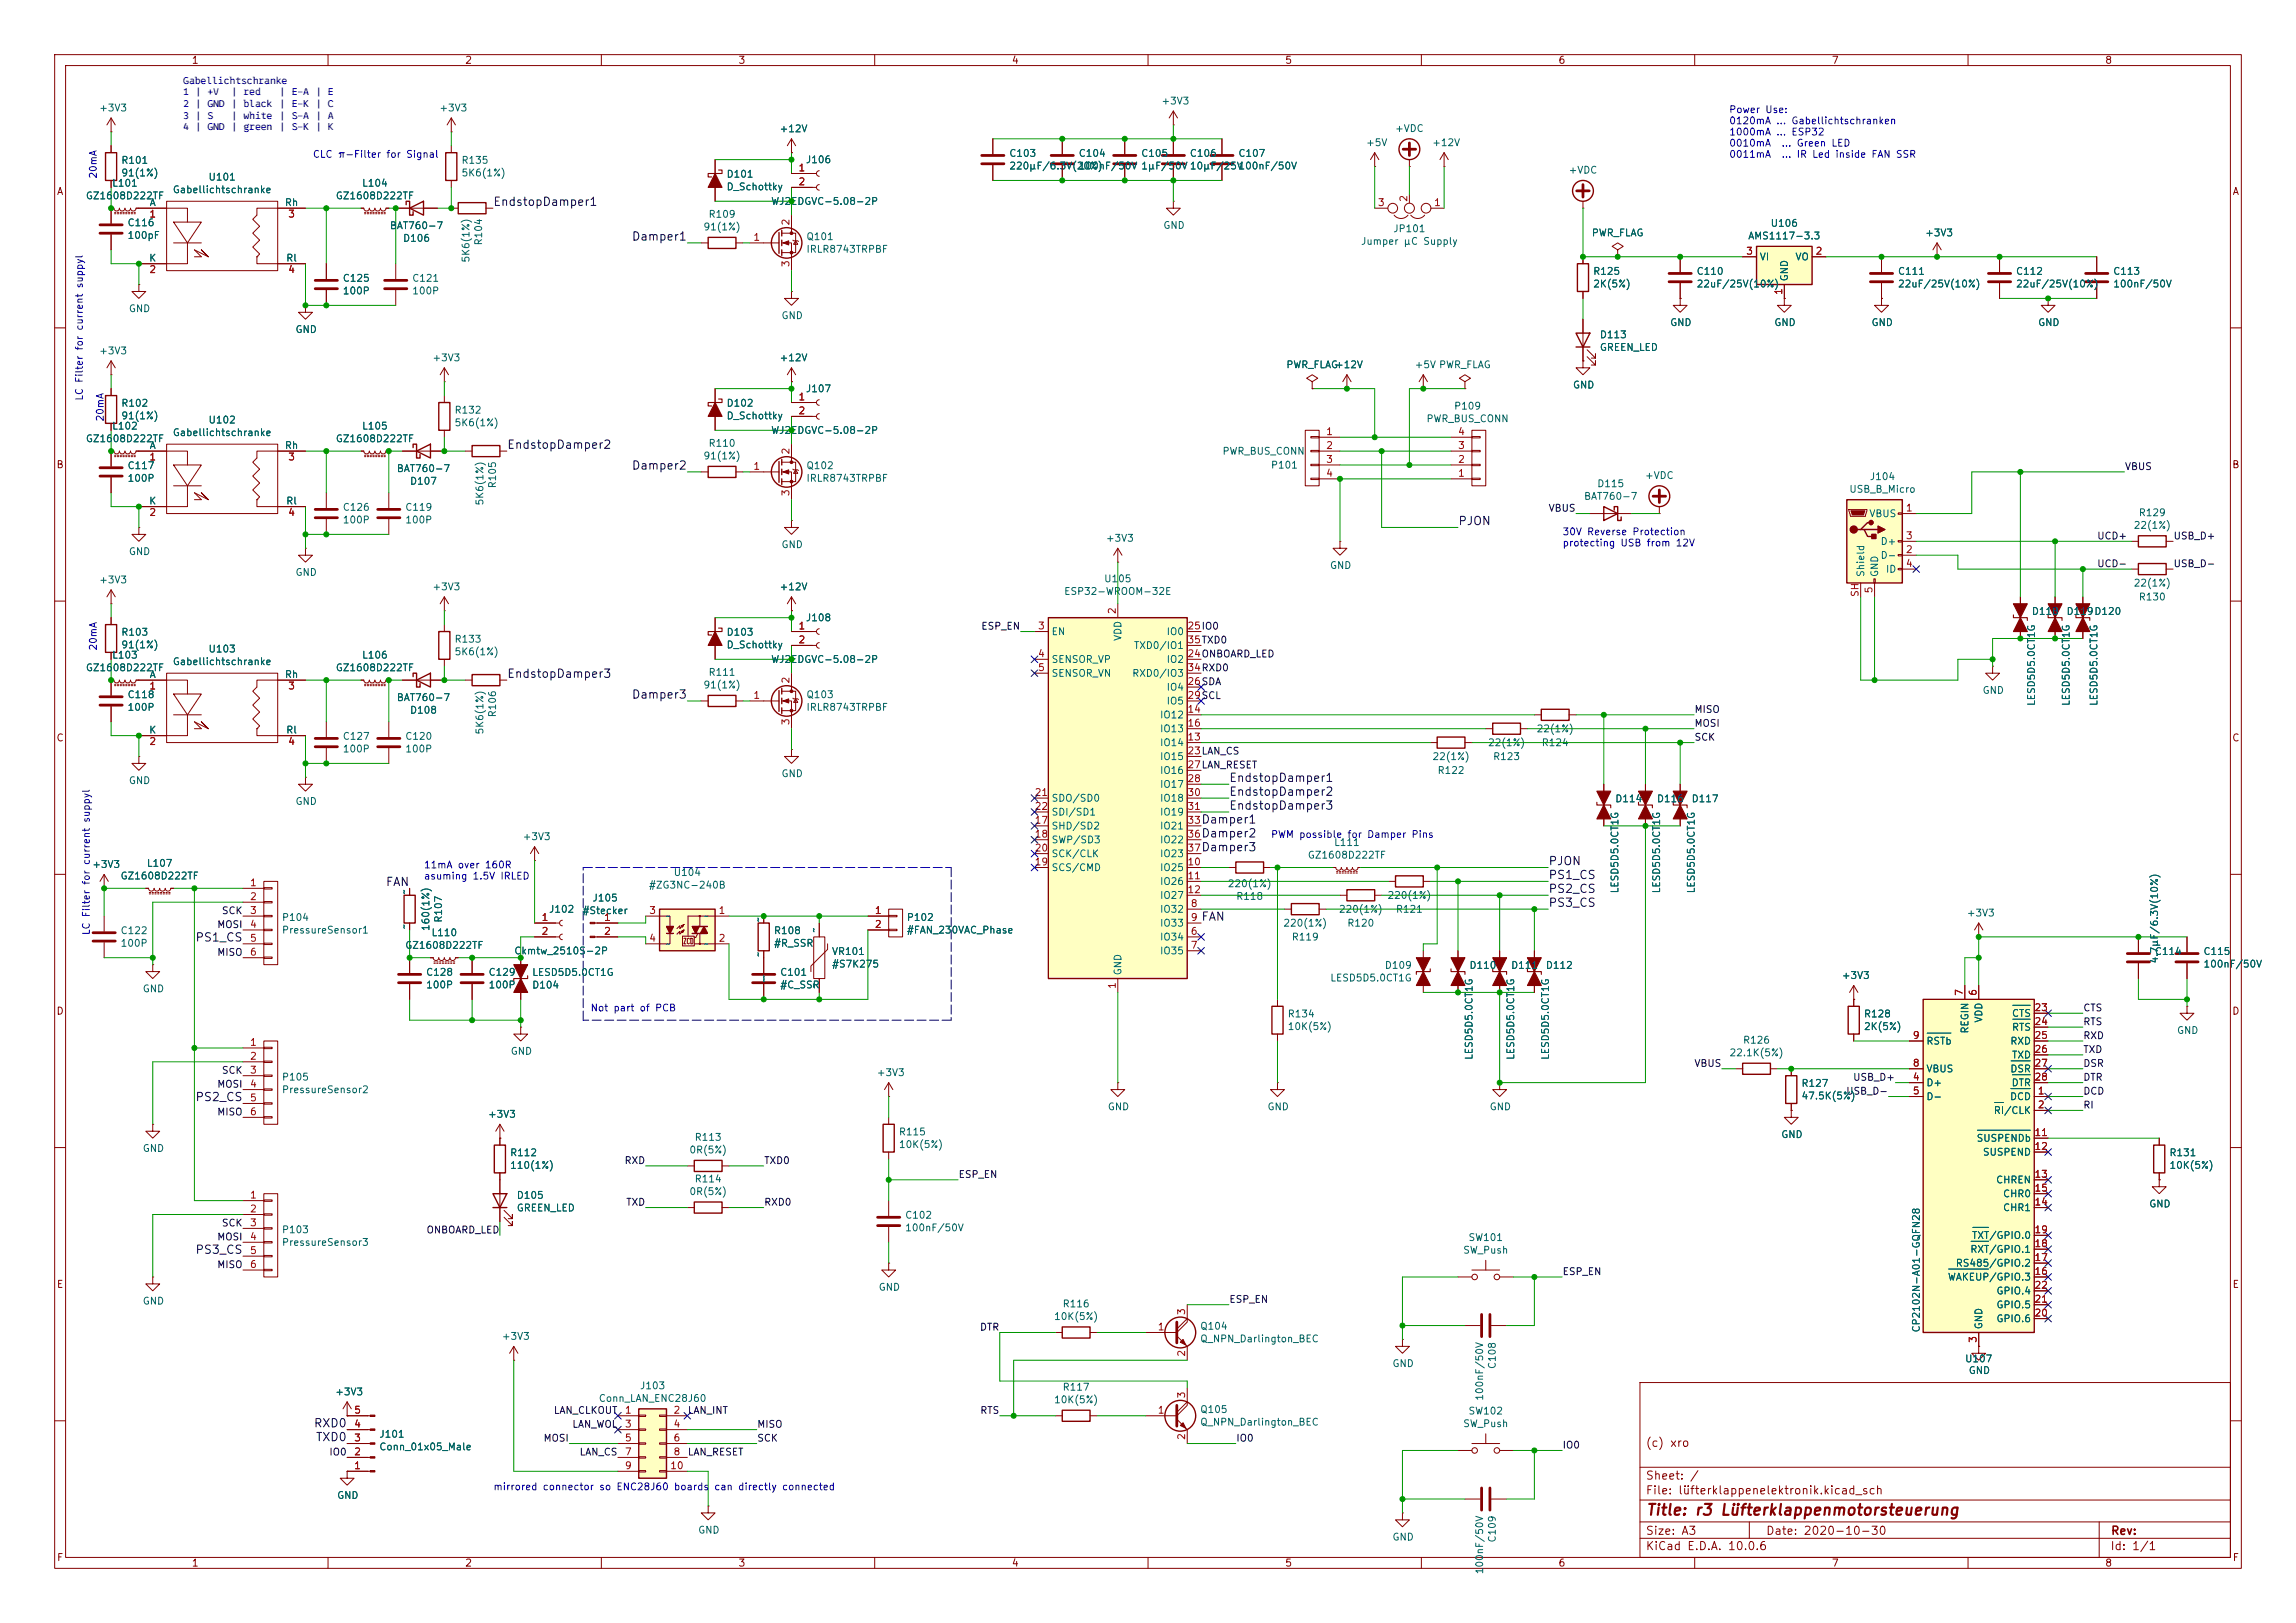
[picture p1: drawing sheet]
<svg xmlns="http://www.w3.org/2000/svg" width="420mm" height="297mm" viewBox="0 0 420 297" stroke-linecap="round" stroke-linejoin="round" font-family="sans-serif">
<defs><g id="words">
<text font-size="2" fill="#840000" x="301" y="277.8">Title: r3 Lüfterklappenmotorsteuerung</text>
<g font-size="1.8" fill="#0000c2">
<text x="33.5" y="15.3">Gabellichtschranke</text>
<text x="33.5" y="17.5">1 | +V</text>
<text x="42.3" y="17.5">| red</text>
<text x="51.2" y="17.5">| E-A | E</text>
<text x="33.5" y="19.6">2 | GND | black</text>
<text x="33.5" y="21.7">3 | S</text>
<text x="33.5" y="23.9">4 | GND | green</text>
<text x="42.3" y="21.7">| white</text>
<text x="51.2" y="21.7">| S-A | A</text>
<text x="51.2" y="19.6">| E-K | C</text>
<text x="51.2" y="23.9">| S-K | K</text>
</g>
<g font-size="1.5" fill="#0f0f0f">
<text x="90.1" y="38.1">EndstopDamper1</text>
<text x="115.5" y="44.4">Damper1</text>
<text x="92.7" y="82.5">EndstopDamper2</text>
<text x="115.5" y="86.3">Damper2</text>
<text x="266.6" y="96.5">PJON</text>
<text x="92.7" y="124.4">EndstopDamper3</text>
<text x="115.5" y="128.2">Damper3</text>
<text x="224.7" y="143.5">EndstopDamper1</text>
<text x="224.7" y="146">EndstopDamper2</text>
<text x="224.7" y="148.5">EndstopDamper3</text>
<text x="219.7" y="153.6">Damper2</text>
<text x="219.7" y="151.1">Damper1</text>
<text x="219.7" y="156.2">Damper3</text>
<text x="283.2" y="161.2">PS1_CS</text>
<text x="283.2" y="158.7">PJON</text>
<text x="70.5" y="162.5">FAN</text>
<text x="283.2" y="163.8">PS2_CS</text>
<text x="283.2" y="166.3">PS3_CS</text>
<text x="35.6" y="172.7">PS1_CS</text>
<text x="219.7" y="168.9">FAN</text>
<text x="35.6" y="201.9">PS2_CS</text>
<text x="35.6" y="229.8">PS3_CS</text>
<text x="57.3" y="261.6">RXD0</text>
<text x="57.7" y="264.1">TXD0</text>
</g>
<g font-size="1.5" fill="#840000">
<text x="300.9" y="265.1">(c) xro</text>
<text x="300.9" y="273.8">File: lüfterklappenelektronik.kicad_sch</text>
<text x="300.9" y="271.1">Sheet: /</text>
<text x="300.9" y="281.2">Size: A3</text>
<text x="322.9" y="281.2">Date: 2020-10-30</text>
<text x="386" y="281.2">Rev:</text>
<text x="300.9" y="284">KiCad E.D.A. 10.0.6</text>
<text x="385.9" y="284">Id: 1/1</text>
</g>
<g font-size="1.3" fill="#840000">
<text x="35" y="12">1</text>
<text x="85" y="12">2</text>
<text x="135" y="12">3</text>
<text x="185" y="12">4</text>
<text x="235" y="12">5</text>
<text x="285" y="12">6</text>
<text x="335" y="12">7</text>
<text x="385" y="12">8</text>
<text x="10.3" y="36">A</text>
<text x="408.3" y="36">A</text>
<text x="10.2" y="86">B</text>
<text x="408.2" y="86">B</text>
<text x="10.2" y="136">C</text>
<text x="408.2" y="136">C</text>
<text x="10.2" y="186">D</text>
<text x="408.2" y="186">D</text>
<text x="10.3" y="236">E</text>
<text x="408.3" y="236">E</text>
<text x="10.3" y="286">F</text>
<text x="35" y="287">1</text>
<text x="85" y="287">2</text>
<text x="135" y="287">3</text>
<text x="185" y="287">4</text>
<text x="235" y="287">5</text>
<text x="285" y="287">6</text>
<text x="335" y="287">7</text>
<text x="385" y="287">8</text>
<text x="408.3" y="286">F</text>
</g>
<g font-size="1.3" fill="#006464">
<text x="18" y="20.7">+3V3</text>
<text x="80.3" y="20.7">+3V3</text>
<text x="212.3" y="19.4">+3V3</text>
<text x="142.5" y="24.5">+12V</text>
<text x="184.5" y="29">C103</text>
<text x="197.2" y="29">C104</text>
<text x="208.6" y="29">C105</text>
<text x="217.5" y="29">C106</text>
<text x="226.4" y="29">C107</text>
<text x="249.8" y="27">+5V</text>
<text x="255.1" y="24.5">+VDC</text>
<text x="261.9" y="27">+12V</text>
<text x="20.4" y="34.5">L101</text>
<text x="22.1" y="30.3">R101</text>
<text x="22.1" y="32.6">91(1%)</text>
<text x="31.5" y="35.7">Gabellichtschranke</text>
<text x="38" y="33.3">U101</text>
<text x="66.1" y="34.5">L104</text>
<text x="84.3" y="30.3">R135</text>
<text x="84.3" y="32.6">5K6(1%)</text>
<text x="132.8" y="32.8">D101</text>
<text x="132.8" y="35.1">D_Schottky</text>
<text x="147.3" y="30.2">J106</text>
<text x="184.5" y="31.3">220µF/6.3V(20%)</text>
<text x="197.2" y="31.3">100nF/50V 1µF/50V 10µF/25V</text>
<text x="226.4" y="31.3">100nF/50V</text>
<text x="286.8" y="32.1">+VDC</text>
<text x="15.6" y="36.8">GZ1608D222TF</text>
<text x="23.2" y="41.7">C116</text>
<text x="27.3" y="38">A</text>
<text x="52" y="38">Rh</text>
<text x="61.3" y="36.8">GZ1608D222TF</text>
<text x="129.5" y="40.2">R109</text>
<text x="141" y="37.8">WJ2EDGVC-5.08-2P</text>
<text x="323.8" y="41.8">U106</text>
<text x="23.2" y="44">100pF</text>
<text x="71.2" y="42.2">BAT760-7</text>
<text x="73.6" y="44.5">D106</text>
<text x="88.5" y="45" transform="rotate(-90 88.5 45)">R104</text>
<text x="128.6" y="42.5">91(1%)</text>
<text x="147.4" y="44.2">Q101</text>
<text x="147.4" y="46.6">IRLR8743TRPBF</text>
<text x="212.7" y="42.2">GND</text>
<text x="248.9" y="45.1">Jumper µC Supply</text>
<text x="254.7" y="42.8">JP101</text>
<text x="291.1" y="43.6">PWR_FLAG</text>
<text x="319.7" y="44.1">AMS1117-3.3</text>
<text x="321.8" y="48">VI</text>
<text x="328.3" y="48">VO</text>
<text x="352" y="43.6">+3V3</text>
<text x="27.2" y="48.2">K</text>
<text x="52.2" y="48.2">Rl</text>
<text x="62.6" y="51.9">C125</text>
<text x="75.3" y="51.9">C121</text>
<text x="86.2" y="48.2" transform="rotate(-90 86.2 48.2)">5K6(1%)</text>
<text x="291.3" y="50.6">R125</text>
<text x="291.3" y="52.9">2K(5%)</text>
<text x="310.2" y="50.6">C110</text>
<text x="310.2" y="52.9">22uF/25V(10%)</text>
<text x="327.4" y="51.6" transform="rotate(-90 327.4 51.6)">GND</text>
<text x="347.1" y="50.6">C111</text>
<text x="347.1" y="52.9">22uF/25V(10%)</text>
<text x="368.7" y="50.6">C112</text>
<text x="368.7" y="52.9">22uF/25V(10%)</text>
<text x="386.4" y="50.6">C113</text>
<text x="386.4" y="52.9">100nF/50V</text>
<text x="23.5" y="57.4">GND</text>
<text x="62.6" y="54.2">100P</text>
<text x="75.3" y="54.2">100P</text>
<text x="142.8" y="58.7">GND</text>
<text x="305.4" y="60">GND</text>
<text x="324.5" y="60">GND</text>
<text x="342.2" y="60">GND</text>
<text x="372.7" y="60">GND</text>
<text x="18" y="65.1">+3V3</text>
<text x="53.9" y="61.2">GND</text>
<text x="292.5" y="62.2">D113</text>
<text x="292.5" y="64.5">GREEN_LED</text>
<text x="79" y="66.4">+3V3</text>
<text x="142.5" y="66.4">+12V</text>
<text x="235.2" y="67.7">PWR_FLAG</text>
<text x="244.1" y="67.7">+12V</text>
<text x="258.7" y="67.7">+5V PWR_FLAG</text>
<text x="287.6" y="71.4">GND</text>
<text x="22.1" y="74.7">R102</text>
<text x="22.1" y="77">91(1%)</text>
<text x="38" y="77.8">U102</text>
<text x="83" y="76">R132</text>
<text x="132.8" y="74.7">D102</text>
<text x="132.8" y="77">D_Schottky</text>
<text x="147.3" y="72.1">J107</text>
<text x="260.8" y="77.6">PWR_BUS_CONN</text>
<text x="265.9" y="75.3">P109</text>
<text x="15.6" y="81.2">GZ1608D222TF</text>
<text x="20.4" y="78.9">L102</text>
<text x="27.3" y="82.5">A</text>
<text x="31.5" y="80.1">Gabellichtschranke</text>
<text x="52" y="82.5">Rh</text>
<text x="61.3" y="81.2">GZ1608D222TF</text>
<text x="66.1" y="78.9">L105</text>
<text x="83" y="78.3">5K6(1%)</text>
<text x="129.5" y="82.1">R110</text>
<text x="141" y="79.7">WJ2EDGVC-5.08-2P</text>
<text x="223.5" y="83.5">PWR_BUS_CONN</text>
<text x="23.2" y="86.2">C117</text>
<text x="23.2" y="88.5">100P</text>
<text x="72.5" y="86.7">BAT760-7</text>
<text x="74.9" y="89">D107</text>
<text x="91" y="89.5" transform="rotate(-90 91 89.5)">R105</text>
<text x="128.6" y="84.4">91(1%)</text>
<text x="147.4" y="86.2">Q102</text>
<text x="147.4" y="88.5">IRLR8743TRPBF</text>
<text x="232.4" y="86.1">P101</text>
<text x="292.1" y="89.5">D115</text>
<text x="300.8" y="88">+VDC</text>
<text x="341.9" y="88.2">J104</text>
<text x="27.2" y="92.6">K</text>
<text x="52.2" y="92.6">Rl</text>
<text x="62.6" y="93.8">C126</text>
<text x="74" y="93.8">C119</text>
<text x="88.7" y="92.6" transform="rotate(-90 88.7 92.6)">5K6(1%)</text>
<text x="289.6" y="91.8">BAT760-7</text>
<text x="338.2" y="90.5">USB_B_Micro</text>
<text x="341.8" y="94.9">VBUS</text>
<text x="391.1" y="94.8">R129</text>
<text x="23.5" y="101.9">GND</text>
<text x="62.6" y="96.1">100P</text>
<text x="74" y="96.1">100P</text>
<text x="142.8" y="100.6">GND</text>
<text x="202.2" y="99.4">+3V3</text>
<text x="343.9" y="100">D+</text>
<text x="390.2" y="97.1">22(1%)</text>
<text x="18" y="107.1">+3V3</text>
<text x="53.9" y="105.7">GND</text>
<text x="201.9" y="106.9">U105</text>
<text x="243.2" y="104.4">GND</text>
<text x="341.3" y="105.7" transform="rotate(-90 341.3 105.7)">Shield</text>
<text x="343.9" y="105.7" transform="rotate(-90 343.9 105.7)">GND</text>
<text x="343.9" y="102.6">D-</text>
<text x="344.9" y="105.1">ID</text>
<text x="390.2" y="107.6">22(1%)</text>
<text x="79" y="108.3">+3V3</text>
<text x="142.5" y="108.3">+12V</text>
<text x="147.3" y="114">J108</text>
<text x="194.5" y="109.2">ESP32-WROOM-32E</text>
<text x="371.6" y="112.8">D118</text>
<text x="377.9" y="112.8">D119D120</text>
<text x="391.1" y="110.2">R130</text>
<text x="22.1" y="116.6">R103</text>
<text x="22.1" y="118.9">91(1%)</text>
<text x="38" y="119.7">U103</text>
<text x="83" y="117.9">R133</text>
<text x="132.8" y="116.6">D103</text>
<text x="132.8" y="118.9">D_Schottky</text>
<text x="192.3" y="116.5">EN</text>
<text x="205.4" y="117.4" transform="rotate(-90 205.4 117.4)">VDD</text>
<text x="207.3" y="119.1">TXD0/IO1</text>
<text x="213.3" y="116.5">IO0</text>
<text x="15.6" y="123.1">GZ1608D222TF</text>
<text x="20.4" y="120.8">L103</text>
<text x="27.3" y="124.4">A</text>
<text x="31.5" y="122">Gabellichtschranke</text>
<text x="52" y="124.4">Rh</text>
<text x="61.3" y="123.1">GZ1608D222TF</text>
<text x="66.1" y="120.8">L106</text>
<text x="83" y="120.2">5K6(1%)</text>
<text x="129.5" y="124">R111</text>
<text x="141" y="121.6">WJ2EDGVC-5.08-2P</text>
<text x="192.3" y="121.6">SENSOR_VP</text>
<text x="192.3" y="124.2">SENSOR_VN</text>
<text x="207" y="124.2">RXD0/IO3</text>
<text x="213.3" y="121.6">IO2</text>
<text x="23.2" y="128.1">C118</text>
<text x="23.2" y="130.4">100P</text>
<text x="72.5" y="128.6">BAT760-7</text>
<text x="74.9" y="130.9">D108</text>
<text x="91" y="131.4" transform="rotate(-90 91 131.4)">R106</text>
<text x="128.6" y="126.3">91(1%)</text>
<text x="147.4" y="128.1">Q103</text>
<text x="147.4" y="130.4">IRLR8743TRPBF</text>
<text x="212.1" y="131.8">IO12</text>
<text x="213.3" y="126.7">IO4</text>
<text x="213.3" y="129.2">IO5</text>
<text x="362.6" y="127.3">GND</text>
<text x="372.5" y="129.3" transform="rotate(-90 372.5 129.3)">LESD5D5.0CT1G</text>
<text x="378.9" y="129.3" transform="rotate(-90 378.9 129.3)">LESD5D5.0CT1G</text>
<text x="384" y="129.3" transform="rotate(-90 384 129.3)">LESD5D5.0CT1G</text>
<text x="27.2" y="134.5">K</text>
<text x="52.2" y="134.5">Rl</text>
<text x="62.6" y="135.7">C127</text>
<text x="62.6" y="138">100P</text>
<text x="74" y="135.7">C120</text>
<text x="74" y="138">100P</text>
<text x="88.7" y="134.5" transform="rotate(-90 88.7 134.5)">5K6(1%)</text>
<text x="212.1" y="136.9">IO14</text>
<text x="212.1" y="134.3">IO13</text>
<text x="272.1" y="136.9">22(1%)</text>
<text x="281" y="134.3">22(1%)</text>
<text x="281.9" y="136.9">R124</text>
<text x="23.5" y="143.8">GND</text>
<text x="142.8" y="142.5">GND</text>
<text x="212.1" y="139.4">IO15</text>
<text x="212.1" y="141.9">IO16</text>
<text x="261.9" y="139.4">22(1%)</text>
<text x="262.9" y="141.9">R122</text>
<text x="273" y="139.4">R123</text>
<text x="53.9" y="147.6">GND</text>
<text x="192.3" y="147">SDO/SD0</text>
<text x="192.3" y="149.6">SDI/SD1</text>
<text x="212.1" y="144.5">IO17</text>
<text x="212.1" y="147">IO18</text>
<text x="212.1" y="149.6">IO19</text>
<text x="295.4" y="147.1">D114</text>
<text x="303" y="147.1">D116</text>
<text x="309.3" y="147.1">D117</text>
<text x="95.5" y="154">+3V3</text>
<text x="192.3" y="152.1">SHD/SD2</text>
<text x="192.3" y="154.6">SWP/SD3</text>
<text x="212.1" y="152.1">IO21</text>
<text x="212.1" y="154.6">IO22</text>
<text x="243.9" y="155.1">L111</text>
<text x="16.8" y="159.1">+3V3</text>
<text x="21.9" y="161.2">GZ1608D222TF</text>
<text x="26.8" y="158.9">L107</text>
<text x="123.1" y="160.6">U104</text>
<text x="192.3" y="159.7">SCS/CMD</text>
<text x="192.3" y="157.2">SCK/CLK</text>
<text x="212.1" y="159.7">IO25</text>
<text x="212.1" y="157.2">IO23</text>
<text x="239.1" y="157.4">GZ1608D222TF</text>
<text x="74.8" y="163.8" transform="rotate(-90 74.8 163.8)">~</text>
<text x="100.3" y="167.3">J102</text>
<text x="106.4" y="167.6">#Stecker</text>
<text x="108.3" y="165.3">J105</text>
<text x="118.6" y="162.9">#ZG3NC-240B</text>
<text x="212.1" y="167.3">IO32</text>
<text x="212.1" y="162.3">IO26</text>
<text x="212.1" y="164.8">IO27</text>
<text x="224.5" y="162.7">220(1%)</text>
<text x="226" y="165">R118</text>
<text x="244.8" y="167.3">220(1%)</text>
<text x="253.7" y="164.8">220(1%)</text>
<text x="255.2" y="167.3">R121</text>
<text x="296.3" y="163.6" transform="rotate(-90 296.3 163.6)">LESD5D5.0CT1G</text>
<text x="304" y="163.6" transform="rotate(-90 304 163.6)">LESD5D5.0CT1G</text>
<text x="310.3" y="163.6" transform="rotate(-90 310.3 163.6)">LESD5D5.0CT1G</text>
<text x="22" y="171.2">C122</text>
<text x="22" y="173.6">100P</text>
<text x="51.5" y="168.8">P104</text>
<text x="51.5" y="171.1">PressureSensor1</text>
<text x="74" y="173.9">GZ1608D222TF</text>
<text x="74.8" y="170.1" transform="rotate(-90 74.8 170.1)">~</text>
<text x="78.8" y="171.6">L110</text>
<text x="78.8" y="170.5" transform="rotate(-90 78.8 170.5)">160(1%)</text>
<text x="81.2" y="168.9" transform="rotate(-90 81.2 168.9)">R107</text>
<text x="121.6" y="168.6">~</text>
<text x="121.6" y="173.7">~</text>
<text x="128.7" y="168.6">~</text>
<text x="128.7" y="173.7">~</text>
<text x="139.6" y="168.9" transform="rotate(-90 139.6 168.9)">~</text>
<text x="141.5" y="171.2">R108</text>
<text x="141.5" y="173.6">#R_SSR</text>
<text x="149.8" y="170.8" transform="rotate(-90 149.8 170.8)">~</text>
<text x="165.8" y="168.8">P102</text>
<text x="165.8" y="171.1">#FAN_230VAC_Phase</text>
<text x="212.1" y="172.4">IO34</text>
<text x="212.1" y="169.9">IO33</text>
<text x="234.6" y="169.9">220(1%)</text>
<text x="236.2" y="172.4">R119</text>
<text x="246.3" y="169.9">R120</text>
<text x="359.7" y="168">+3V3</text>
<text x="77.8" y="178.9">C128</text>
<text x="89.3" y="178.9">C129</text>
<text x="94" y="175">Ckmtw_2510S-2P</text>
<text x="97.2" y="178.9">LESD5D5.0CT1G</text>
<text x="139.6" y="175.2" transform="rotate(-90 139.6 175.2)">~</text>
<text x="142.6" y="178.9">C101</text>
<text x="152.1" y="175.1">VR101</text>
<text x="152.1" y="177.4">#S7K275</text>
<text x="205.4" y="178.6" transform="rotate(-90 205.4 178.6)">GND</text>
<text x="212.1" y="175">IO35</text>
<text x="243.2" y="179.9">LESD5D5.0CT1G</text>
<text x="253.2" y="177.6">D109</text>
<text x="268.7" y="177.6">D110</text>
<text x="276.3" y="177.6">D111</text>
<text x="282.7" y="177.6">D112</text>
<text x="336.8" y="179.4">+3V3</text>
<text x="394.1" y="175.1">C114</text>
<text x="395" y="176.4" transform="rotate(-90 395 176.4)">4.7µF/6.3V(10%)</text>
<text x="403" y="175.1">C115</text>
<text x="403" y="177.4">100nF/50V</text>
<text x="26" y="181.9">GND</text>
<text x="77.8" y="181.2">100P</text>
<text x="89.3" y="181.2">100P</text>
<text x="97.2" y="181.2">D104</text>
<text x="142.6" y="181.2">#C_SSR</text>
<text x="149.8" y="180.9" transform="rotate(-90 149.8 180.9)">~</text>
<text x="235.4" y="186.5">R134</text>
<text x="235.4" y="188.8">10K(5%)</text>
<text x="318.7" y="191.3">R126</text>
<text x="340.9" y="186.5">R128</text>
<text x="340.9" y="188.8">2K(5%)</text>
<text x="352.3" y="191.5">RSTb</text>
<text x="360.4" y="189.2" transform="rotate(-90 360.4 189.2)">REGIN</text>
<text x="362.9" y="187.2" transform="rotate(-90 362.9 187.2)">VDD</text>
<text x="367.6" y="191.5">RXD</text>
<text x="367.9" y="186.4">CTS</text>
<text x="367.9" y="188.9">RTS</text>
<text x="398.1" y="189.5">GND</text>
<text x="93.3" y="193.3">GND</text>
<text x="160.3" y="197.2">+3V3</text>
<text x="269.7" y="194.1" transform="rotate(-90 269.7 194.1)">LESD5D5.0CT1G</text>
<text x="277.3" y="194.1" transform="rotate(-90 277.3 194.1)">LESD5D5.0CT1G</text>
<text x="283.6" y="194.1" transform="rotate(-90 283.6 194.1)">LESD5D5.0CT1G</text>
<text x="316.3" y="193.6">22.1K(5%)</text>
<text x="352.3" y="196.5">VBUS</text>
<text x="367.6" y="196.5">DSR</text>
<text x="367.9" y="194">TXD</text>
<text x="51.5" y="198">P105</text>
<text x="51.5" y="200.4">PressureSensor2</text>
<text x="202.5" y="203.5">GND</text>
<text x="231.7" y="203.5">GND</text>
<text x="272.4" y="203.5">GND</text>
<text x="329.4" y="199.2">R127</text>
<text x="329.4" y="201.5">47.5K(5%)</text>
<text x="352.3" y="199.1">D+</text>
<text x="352.3" y="201.6">D-</text>
<text x="367.6" y="201.6">DCD</text>
<text x="367.9" y="199.1">DTR</text>
<text x="89.2" y="204.8">+3V3</text>
<text x="127" y="209.1">R113</text>
<text x="164.3" y="208.1">R115</text>
<text x="325.7" y="208.6">GND</text>
<text x="361.5" y="209.2">SUSPENDb</text>
<text x="364.6" y="204.2">RI/CLK</text>
<text x="26" y="211.1">GND</text>
<text x="93.2" y="211.9">R112</text>
<text x="93.2" y="214.2">110(1%)</text>
<text x="126" y="211.4">0R(5%)</text>
<text x="164.3" y="210.4">10K(5%)</text>
<text x="362.6" y="211.8">SUSPEND</text>
<text x="396.7" y="211.9">R131</text>
<text x="396.7" y="214.2">10K(5%)</text>
<text x="94.4" y="219.7">D105</text>
<text x="94.4" y="222">GREEN_LED</text>
<text x="126" y="219">0R(5%)</text>
<text x="127" y="216.7">R114</text>
<text x="365" y="216.9">CHREN</text>
<text x="366.3" y="221.9">CHR1</text>
<text x="366.3" y="219.4">CHR0</text>
<text x="393" y="221.3">GND</text>
<text x="51.5" y="226">P103</text>
<text x="165.5" y="223.3">C102</text>
<text x="165.5" y="225.6">100nF/50V</text>
<text x="268.5" y="227.4">SW101</text>
<text x="360.6" y="227">TXT/GPIO.0</text>
<text x="51.5" y="228.3">PressureSensor3</text>
<text x="267.5" y="229.7">SW_Push</text>
<text x="357.6" y="232.1">RS485/GPIO.2</text>
<text x="360.3" y="229.6">RXT/GPIO.1</text>
<text x="26" y="239">GND</text>
<text x="160.6" y="236.5">GND</text>
<text x="194.3" y="239.5">R116</text>
<text x="356.2" y="234.6">WAKEUP/GPIO.3</text>
<text x="365.1" y="239.7">GPIO.5</text>
<text x="365.1" y="237.2">GPIO.4</text>
<text x="91.7" y="245.5">+3V3</text>
<text x="192.7" y="241.9">10K(5%)</text>
<text x="219.4" y="243.6">Q104</text>
<text x="219.4" y="245.9">Q_NPN_Darlington_BEC</text>
<text x="351.5" y="243.9" transform="rotate(-90 351.5 243.9)">CP2102N-A01-GQFN28</text>
<text x="362.9" y="243.4" transform="rotate(-90 362.9 243.4)">GND</text>
<text x="365.1" y="242.3">GPIO.6</text>
<text x="254.6" y="250.5">GND</text>
<text x="273.9" y="250.6" transform="rotate(-90 273.9 250.6)">C108</text>
<text x="359.3" y="249.6">U107</text>
<text x="360" y="251.7">GND</text>
<text x="61.2" y="255.6">+3V3</text>
<text x="109.4" y="256.8">Conn_LAN_ENC28J60</text>
<text x="117" y="254.5">J103</text>
<text x="192.7" y="257.1">10K(5%)</text>
<text x="194.3" y="254.8">R117</text>
<text x="271.6" y="256.4" transform="rotate(-90 271.6 256.4)">100nF/50V</text>
<text x="69.3" y="263.4">J101</text>
<text x="219.4" y="258.9">Q105</text>
<text x="219.4" y="261.2">Q_NPN_Darlington_BEC</text>
<text x="267.5" y="261.5">SW_Push</text>
<text x="268.5" y="259.2">SW102</text>
<text x="69.3" y="265.7">Conn_01x05_Male</text>
<text x="61.6" y="274.6">GND</text>
<text x="127.6" y="280.9">GND</text>
<text x="254.6" y="282.2">GND</text>
<text x="273.9" y="282.4" transform="rotate(-90 273.9 282.4)">C109</text>
<text x="271.6" y="288.2" transform="rotate(-90 271.6 288.2)">100nF/50V</text>
</g>
<g font-size="1.3" fill="#0000c2">
<text x="316.2" y="21">Power Use:</text>
<text x="316.2" y="23">0120mA ... Gabellichtschranken</text>
<text x="57.1" y="29.2">CLC π-Filter for Signal</text>
<text x="316.2" y="25.1">1000mA ... ESP32</text>
<text x="316.2" y="27.1">0010mA</text>
<text x="316.2" y="29.2">0011mA</text>
<text x="325.8" y="27.1">... Green LED</text>
<text x="325.8" y="29.2">... IR Led inside FAN SSR</text>
<text x="18" y="32.8" transform="rotate(-90 18 32.8)">20mA</text>
<text x="15.5" y="73.4" transform="rotate(-90 15.5 73.4)">LC Filter for current suppyl</text>
<text x="19.3" y="77.2" transform="rotate(-90 19.3 77.2)">20mA</text>
<text x="285.7" y="98.3">30V Reverse Protection</text>
<text x="285.7" y="100.3">protecting USB from 12V</text>
<text x="18" y="119.2" transform="rotate(-90 18 119.2)">20mA</text>
<text x="232.4" y="153.6">PWM possible for Damper Pins</text>
<text x="77.4" y="159.2">11mA over 160R</text>
<text x="77.4" y="161.3">asuming 1.5V IRLED</text>
<text x="16.7" y="171.2" transform="rotate(-90 16.7 171.2)">LC Filter for current suppyl</text>
<text x="107.9" y="185.4">Not part of PCB</text>
<text x="90.1" y="273">mirrored connector so ENC28J60 boards</text>
<text x="130.5" y="273">can directly connected</text>
</g>
<g font-size="1.3" fill="#a90000">
<text x="146" y="31.7">1</text>
<text x="146" y="34.2">2</text>
<text x="27.2" y="40.1">1</text>
<text x="52.6" y="40.1">3</text>
<text x="144.7" y="41.4" transform="rotate(-90 144.7 41.4)">2</text>
<text x="251.9" y="38">3</text>
<text x="257.7" y="37.1" transform="rotate(-90 257.7 37.1)">2</text>
<text x="262.2" y="38">1</text>
<text x="137.7" y="44.4">1</text>
<text x="319.3" y="46.9">3</text>
<text x="332" y="46.9">2</text>
<text x="27.2" y="50.3">2</text>
<text x="52.6" y="50.3">4</text>
<text x="144.7" y="49" transform="rotate(-90 144.7 49)">3</text>
<text x="326.3" y="54.1" transform="rotate(-90 326.3 54.1)">1</text>
<text x="146" y="73.6">1</text>
<text x="146" y="76.1">2</text>
<text x="144.7" y="83.3" transform="rotate(-90 144.7 83.3)">2</text>
<text x="242.5" y="79.9">1</text>
<text x="242.5" y="82.5">2</text>
<text x="266.6" y="82.5">3</text>
<text x="266.6" y="79.9">4</text>
<text x="27.2" y="84.6">1</text>
<text x="52.6" y="84.6">3</text>
<text x="137.7" y="86.3">1</text>
<text x="242.5" y="85">3</text>
<text x="242.5" y="87.5">4</text>
<text x="266.6" y="87.5">1</text>
<text x="266.6" y="85">2</text>
<text x="27.2" y="94.7">2</text>
<text x="52.6" y="94.7">4</text>
<text x="144.7" y="90.9" transform="rotate(-90 144.7 90.9)">3</text>
<text x="348.5" y="93.9">1</text>
<text x="348.5" y="101.5">2</text>
<text x="348.5" y="99">3</text>
<text x="348.5" y="104.1">4</text>
<text x="204.4" y="112.5" transform="rotate(-90 204.4 112.5)">2</text>
<text x="340.3" y="109.3" transform="rotate(-90 340.3 109.3)">SH</text>
<text x="342.8" y="108.7" transform="rotate(-90 342.8 108.7)">5</text>
<text x="146" y="115.5">1</text>
<text x="146" y="118">2</text>
<text x="189.8" y="115.5">3</text>
<text x="217.1" y="115.5">25IO0</text>
<text x="217.1" y="118">35TXD0</text>
<text x="144.7" y="125.2" transform="rotate(-90 144.7 125.2)">2</text>
<text x="189.8" y="120.6">4</text>
<text x="189.8" y="123.1">5</text>
<text x="217.1" y="120.6">24ONBOARD_LED</text>
<text x="217.1" y="125.6">26SDA</text>
<text x="217.1" y="123.1">34RXD0</text>
<text x="27.2" y="126.5">1</text>
<text x="52.6" y="126.5">3</text>
<text x="137.7" y="128.2">1</text>
<text x="217.1" y="130.7">14</text>
<text x="217.1" y="128.2">29SCL</text>
<text x="27.2" y="136.6">2</text>
<text x="52.6" y="136.6">4</text>
<text x="144.7" y="132.8" transform="rotate(-90 144.7 132.8)">3</text>
<text x="217.1" y="135.8">13</text>
<text x="217.1" y="133.3">16</text>
<text x="217.1" y="138.3">23LAN_CS</text>
<text x="217.1" y="140.9">27LAN_RESET</text>
<text x="217.1" y="143.4">28</text>
<text x="189.2" y="146">21</text>
<text x="189.2" y="148.5">22</text>
<text x="217.1" y="146">30</text>
<text x="217.1" y="148.5">31</text>
<text x="189.2" y="151">17</text>
<text x="189.2" y="153.6">18</text>
<text x="217.1" y="151">33</text>
<text x="217.1" y="153.6">36</text>
<text x="189.2" y="158.7">19</text>
<text x="189.2" y="156.1">20</text>
<text x="217.1" y="158.7">10</text>
<text x="217.1" y="161.2">11</text>
<text x="217.1" y="156.1">37</text>
<text x="45.6" y="162.5">1</text>
<text x="45.6" y="165">2</text>
<text x="45.6" y="167.6">3</text>
<text x="118.6" y="167.6">3</text>
<text x="131.3" y="167.6">1</text>
<text x="159.9" y="167.6">1</text>
<text x="217.1" y="163.7">12</text>
<text x="217.7" y="166.3">8</text>
<text x="45.6" y="170.1">4</text>
<text x="45.6" y="172.6">5</text>
<text x="99" y="168.8">1</text>
<text x="99" y="171.4">2</text>
<text x="110.4" y="168.8">1</text>
<text x="110.4" y="171.4">2</text>
<text x="118.6" y="172.6">4</text>
<text x="131.3" y="172.6">2</text>
<text x="159.9" y="170.1">2</text>
<text x="217.7" y="171.4">6</text>
<text x="217.7" y="173.9">7</text>
<text x="217.7" y="168.8">9</text>
<text x="45.6" y="175.2">6</text>
<text x="204.4" y="181.1" transform="rotate(-90 204.4 181.1)">1</text>
<text x="359.3" y="182.3" transform="rotate(-90 359.3 182.3)">7</text>
<text x="361.9" y="182.3" transform="rotate(-90 361.9 182.3)">6</text>
<text x="372" y="185.3">23</text>
<text x="45.6" y="191.7">1</text>
<text x="349.8" y="190.4">9</text>
<text x="372" y="187.9">24</text>
<text x="372" y="190.4">25</text>
<text x="45.6" y="194.2">2</text>
<text x="45.6" y="196.8">3</text>
<text x="349.8" y="195.5">8</text>
<text x="372" y="193">26</text>
<text x="372" y="195.5">27</text>
<text x="45.6" y="199.3">4</text>
<text x="45.6" y="201.8">5</text>
<text x="349.8" y="198">4</text>
<text x="349.8" y="200.6">5</text>
<text x="372" y="198">28</text>
<text x="372.6" y="200.6">1</text>
<text x="372.6" y="203.1">2</text>
<text x="45.6" y="204.4">6</text>
<text x="372" y="208.2">11</text>
<text x="372" y="210.7">12</text>
<text x="372" y="215.8">13</text>
<text x="45.6" y="219.6">1</text>
<text x="372" y="220.9">14</text>
<text x="372" y="218.4">15</text>
<text x="45.6" y="222.2">2</text>
<text x="45.6" y="224.7">3</text>
<text x="45.6" y="227.2">4</text>
<text x="372" y="226">19</text>
<text x="45.6" y="229.8">5</text>
<text x="45.6" y="232.3">6</text>
<text x="372" y="233.6">16</text>
<text x="372" y="231.1">17</text>
<text x="372" y="228.5">18</text>
<text x="372" y="238.7">21</text>
<text x="372" y="236.1">22</text>
<text x="211.7" y="243.8">1</text>
<text x="217.1" y="240.8" transform="rotate(-90 217.1 240.8)">3</text>
<text x="361.9" y="245.8" transform="rotate(-90 361.9 245.8)">3</text>
<text x="372" y="241.2">20</text>
<text x="217.1" y="248.4" transform="rotate(-90 217.1 248.4)">2</text>
<text x="217.1" y="256" transform="rotate(-90 217.1 256)">3</text>
<text x="64.7" y="261.5">4</text>
<text x="64.7" y="259">5</text>
<text x="114.2" y="259">1</text>
<text x="114.2" y="261.5">3</text>
<text x="123.1" y="259">2</text>
<text x="123.1" y="261.5">4</text>
<text x="211.7" y="259">1</text>
<text x="217.1" y="263.6" transform="rotate(-90 217.1 263.6)">2</text>
<text x="64.7" y="269.2">1</text>
<text x="64.7" y="266.6">2</text>
<text x="64.7" y="264.1">3</text>
<text x="114.2" y="264.1">5</text>
<text x="114.2" y="266.6">7</text>
<text x="114.2" y="269.2">9</text>
<text x="122.5" y="269.2">10</text>
<text x="123.1" y="264.1">6</text>
<text x="123.1" y="266.6">8</text>
</g>
<g font-size="1.3" fill="#0f0f0f">
<text x="388.6" y="86.3">VBUS</text>
<text x="283.2" y="93.9">VBUS</text>
<text x="383.5" y="99">UCD+</text>
<text x="397.5" y="99">USB_D+</text>
<text x="383.5" y="104.1">UCD-</text>
<text x="397.5" y="104.1">USB_D-</text>
<text x="179.4" y="115.5">ESP_EN</text>
<text x="309.9" y="130.8">MISO</text>
<text x="309.9" y="135.9">SCK</text>
<text x="309.9" y="133.3">MOSI</text>
<text x="40.5" y="167.6">SCK</text>
<text x="39.6" y="170.1">MOSI</text>
<text x="39.6" y="175.2">MISO</text>
<text x="381" y="185.4">CTS</text>
<text x="381" y="187.9">RTS</text>
<text x="381" y="190.5">RXD</text>
<text x="40.5" y="196.8">SCK</text>
<text x="309.8" y="195.5">VBUS</text>
<text x="381" y="193">TXD</text>
<text x="381" y="195.5">DSR</text>
<text x="39.6" y="199.4">MOSI</text>
<text x="337.6" y="200.6">USB_D-</text>
<text x="338.9" y="198.1">USB_D+</text>
<text x="381" y="203.2">RI</text>
<text x="381" y="200.6">DCD</text>
<text x="381" y="198.1">DTR</text>
<text x="39.6" y="204.4">MISO</text>
<text x="114.1" y="213.3">RXD</text>
<text x="139.7" y="213.3">TXD0</text>
<text x="175.2" y="215.9">ESP_EN</text>
<text x="114.4" y="220.9">TXD</text>
<text x="139.7" y="220.9">RXD0</text>
<text x="39.6" y="227.3">MOSI</text>
<text x="40.5" y="224.8">SCK</text>
<text x="77.9" y="226">ONBOARD_LED</text>
<text x="39.6" y="232.4">MISO</text>
<text x="285.7" y="233.6">ESP_EN</text>
<text x="224.8" y="238.7">ESP_EN</text>
<text x="179.1" y="243.8">DTR</text>
<text x="101.2" y="259">LAN_CLKOUT</text>
<text x="104.6" y="261.6">LAN_WOL</text>
<text x="125.7" y="259">LAN_INT</text>
<text x="138.4" y="261.6">MISO</text>
<text x="179.2" y="259">RTS</text>
<text x="60.1" y="266.7">IO0</text>
<text x="99.3" y="264.1">MOSI</text>
<text x="105.9" y="266.7">LAN_CS</text>
<text x="125.7" y="266.7">LAN_RESET</text>
<text x="138.4" y="264.1">SCK</text>
<text x="226" y="264.1">IO0</text>
<text x="285.7" y="265.4">IO0</text>
</g>
<text font-size="1" fill="#006464" x="140.5" y="179.2" transform="rotate(-90 140.5 179.2)">~</text>
</g></defs>
<g fill="none" stroke="#840000" stroke-width=".18">
<path d="M10 10h400v277h-400zM12 12h396v273h-396zM60 10v2M110 10v2M160 10v2M210 10v2M260 10v2M310 10v2M360 10v2M194.3 25.4v2.8M194.3 30.2v2.8M205.7 25.4v2.8"/>
<path d="M205.7 30.2v2.8M214.6 22.9h.1M214.6 36.8v1.3h1.3l-1.3 1.3-1.2-1.3h1.2M214.6 36.8h.1M214.6 20.3v2.6M214.6 25.4v2.8M214.6 30.2v2.8M214.6 20.3l-.7 1.3M214.6 20.3l.8 1.3M223.5 25.4v2.8M223.5 30.2v2.8M251.5 30.5h.1"/>
<path d="M251.5 27.9l-.8 1.3M251.5 27.9l.7 1.3M251.5 27.9v2.6M257.8 30.5h.1M257.8 29.2v1.3M264.2 30.5h.1M264.2 27.9l-.8 1.3M264.2 27.9l.7 1.3M264.2 27.9v2.6M326.4 54.6v1.3h1.3l-1.3 1.3-1.3-1.3h1.3M326.4 54.6h.1M365.8 47v2.8"/>
<path d="M365.8 51.8v2.8M374.6 54.6v1.3h1.3l-1.3 1.3-1.2-1.3h1.2M374.6 54.6h.1M383.5 47v2.8M383.5 51.8v2.8M10 60h2M238.8 78.7h2.5v10.2h-2.5zM239.8 79.9h1.5v.2h-1.5zM240 69.9l1-.7-1-.6-1 .6 1 .7v1.2M240 71.1h.1M246.4 71.1h.1M246.4 68.6l-.8 1.3"/>
<path d="M246.4 68.6l.7 1.3M246.4 68.6v2.5M260.3 71.1h.1M260.3 68.6l-.7 1.3M260.3 68.6l.8 1.3M260.3 68.6v2.5M268 69.9l1-.7-1-.6-1 .6 1 .7v1.2M268 71.1h.1M269.2 78.7h2.6v10.2h-2.6zM269.2 79.9h1.6v.2h-1.6zM408 60h2M239.8 82.4h1.5v.3h-1.5z"/>
<path d="M239.8 85h1.5v.2h-1.5zM239.8 87.5h1.5v.3h-1.5zM241.3 80h3.8M241.3 82.6h3.8M241.3 85.1h3.8M241.3 87.6h3.8M265.4 80h3.8M265.4 82.6h3.8M265.4 85.1h3.8M265.4 87.6h3.8M269.2 87.5h1.6v.3h-1.6zM269.2 85h1.6v.2h-1.6z"/>
<path d="M269.2 82.4h1.6v.3h-1.6zM389.9 99.1h1.3M396.2 99.1h1.3M10 110h2M369.6 109.2v7.6M375.9 109.2v7.6M381 109.2v7.6M389.9 104.1h1.3M396.2 104.1h1.3M408 110h2M261.6 135.9h1.3M268 135.9h1.2"/>
<path d="M271.8 133.4h1.2M278.1 133.4h1.3M280.7 130.8h1.2M287 130.8h1.3M364.5 121.9v1.3h1.3l-1.3 1.3-1.3-1.3h1.3M364.5 121.9h.1M10 160h2M408 160h2M245.1 163.8h1.3M251.5 163.8h1.2M254 161.3h1.3M260.3 174v7.6"/>
<path d="M260.3 161.3h1.3M266.7 174v7.6M204.5 198.1v1.3h1.2l-1.2 1.3-1.3-1.3h1.3M204.5 198.1h.1M233.7 198.1v1.3h1.2l-1.2 1.3-1.3-1.3h1.3M233.7 198.1h.1M233.7 182.9v1.3M233.7 189.2v1.3M274.3 198.1v1.3h1.3l-1.3 1.3-1.3-1.3h1.3M274.3 198.1h.1M10 210h2M408 210h2"/>
<path d="M217.2 238.8v2.5M266.7 233.7h2.5M269.2 232.4h5.1M271.8 230.6v1.8M274.3 233.7h2.6M193 243.8h1.3M193 259.1h1.3M199.4 243.8h1.3M199.4 259.1h1.3M215.3 259.7l1.9 1.9v2.6M215.3 244.5l1.9 1.9v2.5M217.2 256.5v.7l-1.9 1.9h-5.8"/>
<path d="M217.2 241.3v.6l-1.9 1.9h-5.8M217.2 256.5l-1.9 1.9M217.2 254v2.5M217.2 241.3l-1.9 1.9M256.5 245.1v1.3h1.3l-1.3 1.2-1.2-1.2h1.2M256.5 245.1h.1M268 242.6h2.8M272.8 242.6h2.8M300 253h108v32h-108zM10 260h2M129.5 275.6v1.3h1.3l-1.3 1.2-1.2-1.2h1.2M129.5 275.6h.1"/>
<path d="M256.5 276.9v1.2h1.3l-1.3 1.3-1.2-1.3h1.2M256.5 276.9h.1M266.7 265.4h2.5M268 274.3h2.8M269.2 264.2h5.1M271.8 262.4v1.8M272.8 274.3h2.8M274.3 265.4h2.6M300 278.5h108M300 274.5h108M300 268.5h108M320 278.5v3"/>
<path d="M384 278.5v6.5M408 260h2M60 285v2M110 285v2M160 285v2M210 285v2M260 285v2M300 281.5h108M310 285v2M360 285v2"/>
<circle cx="269.7" cy="233.7" r=".51"/>
<circle cx="273.8" cy="233.7" r=".51"/>
<circle cx="269.7" cy="265.4" r=".51"/>
<circle cx="273.8" cy="265.4" r=".51"/>
</g>
<g fill="none" stroke="#840000" stroke-width=".25">
<path d="M391.2 98h5v2.1h-5zM391.2 103.1h5v2.1h-5zM262.9 134.9h5.1v2h-5.1zM273 132.3h5.1v2.1h-5.1zM281.9 129.8h5.1v2h-5.1zM246.4 162.8h5.1v2h-5.1zM255.3 160.3h5v2h-5zM232.7 184.2h2v5h-2zM194.3 242.8h5.1v2.1h-5.1zM194.3 258.1h5.1v2h-5.1z"/>
<circle cx="257.8" cy="27.3" r="1.91"/>
<circle cx="215.9" cy="259.1" r="2.82"/>
<circle cx="215.9" cy="243.8" r="2.82"/>
</g>
<g fill="none" stroke="#840000" stroke-width=".51">
<path d="M192.3 28.4h4M192.3 30h4M203.7 28.4h4.1M203.7 30h4.1M212.6 28.4h4.1M212.6 30h4.1M221.5 28.4h4.1M221.5 30h4.1M256.7 27.3h2.3M257.8 26.2v2.2M363.7 50h4.1M363.7 51.6h4.1"/>
<path d="M381.5 50h4.1M381.5 51.6h4.1M215.3 257.2v3.8M215.3 241.9v3.8M271 240.5v4.1M272.5 240.5v4.1M271 272.3v4.1M272.5 272.3v4.1"/>
</g>
<g fill="#840000" stroke="#840000" stroke-width=".2">
<path d="M259.1 175.3h2.5l-1.3 2.5z"/>
<path d="M260.3 177.8l1.3 2.5h-2.5z"/>
<path d="M265.4 175.3h2.6l-1.3 2.5z"/>
<path d="M266.7 177.8l1.3 2.5h-2.6z"/>
<path d="M379.7 110.5h2.6l-1.3 2.5z"/>
<path d="M381 113l1.3 2.6h-2.6z"/>
<path d="M374.6 110.5h2.6l-1.3 2.5z"/>
<path d="M375.9 113l1.3 2.6h-2.6z"/>
<path d="M368.3 110.5h2.5l-1.2 2.5z"/>
<path d="M369.6 113l1.2 2.6h-2.5z"/>
</g>
<path d="M368.3 112.5v.5h2.5v.5M374.6 112.5v.5h2.6v.5M379.7 112.5v.5h2.6v.5M261.6 177.3v.5h-2.5v.5M265.4 177.3v.5h2.6v.5" fill="none" stroke="#840000" stroke-width=".2"/>
<g fill="#840000" stroke="#840000" stroke-width=".18">
<path d="M215.9 260.9l.5-.6 .5 1.1z"/>
<path d="M215.9 245.6l.5-.5 .5 1z"/>
</g>
<path d="M321.3 45.1h10.2v7h-10.2z" fill="#ffffc2"/>
<g fill="none" stroke="#840000" stroke-width=".25">
<path d="M321.3 45.1h10.2v7h-10.2zM293.4 92.7l2.5 1.3-2.5 1.3zM295.3 93.3v-.6h.6v2.6h.6v-.7"/>
<circle cx="303.5" cy="90.8" r="1.9"/>
</g>
<path d="M318.8 47h2.5M326.4 52.1v2.5M331.5 47h2.5M290.8 94h7.6M303.5 94h.1M303.5 92.7v1.3" fill="none" stroke="#840000" stroke-width=".18"/>
<path d="M302.4 90.8h2.3M303.5 89.7v2.2" fill="none" stroke="#840000" stroke-width=".51"/>
<path d="M337.8 91.4h10.2v15.3h-10.2z" fill="#ffffc2"/>
<path d="M288.5 48.3h2.1v5h-2.1zM288.3 61h2.5l-1.2 2.5zM288.3 63.5h2.5M337.8 91.4h10.2v15.3h-10.2zM340.4 96.9h.6l.6 1.3h1.3M341 96.9h2.5M342.3 95.6h-.7l-1.2 1.3h-.7M338.1 184.2h2v5h-2z" fill="none" stroke="#840000" stroke-width=".25"/>
<g fill="none" stroke="#840000" stroke-width=".18">
<path d="M181.6 25.4v2.8M181.6 30.2v2.8M289.6 47v1.3M289.6 53.3v1.3M289.6 58.4v7.6M307.3 54.6v1.3h1.3l-1.3 1.3-1.2-1.3h1.2M307.3 54.6h.1M289.6 66v1.3h1.2l-1.2 1.3-1.3-1.3h1.3M289.6 66h.1M290.3 65.3l1.5 1.5v-.8v.8h-.7M290.3 64l1.5 1.5v-.7v.7h-.7M338.2 93.2h3.3v.3l-.3 1h-2.7z"/>
<path d="M347.2 93.9h.8v.2h-.8zM347.2 98.9h.8v.3h-.8zM348 94h2.5M348 99.1h2.5M340.4 106.7v2.5M342.8 105.9h.2v.8h-.2zM342.9 106.7v2.5M347.2 101.5h.8v.2h-.8zM347.2 104h.8v.3h-.8zM348 101.6h2.5M348 104.1h2.5M339.1 182.9v1.3"/>
<path d="M339.1 189.2v1.3M400 184.2v1.2h1.3l-1.3 1.3-1.2-1.3h1.2M400 184.2h.1M361.9 246.4v1.2h1.3l-1.3 1.3-1.2-1.3h1.2M361.9 246.4h.1"/>
</g>
<path d="M338.6 93.5h2.5l-.2 .7h-2.1z" fill="#840000" stroke="#840000" stroke-width=".18"/>
<g fill="#840000" stroke="#840000" stroke-width=".25">
<path d="M342.4 97.8h.8v.8h-.8z"/>
<path d="M343.5 96.3l1.3 .6-1.3 .6z"/>
<circle cx="339.1" cy="96.9" r=".63"/>
<circle cx="342.3" cy="95.6" r=".38"/>
</g>
<path d="M179.6 28.4h4M179.6 30h4" fill="none" stroke="#840000" stroke-width=".51"/>
<path d="M351.8 182.9h20.3v60.9h-20.3z" fill="#ffffc2"/>
<g fill="none" stroke="#840000" stroke-width=".25">
<path d="M129.5 43.4h5.1v2.1h-5.1zM142.5 42.5v3.9M143 42.2v1M143 43.9v1.1M143 45.7v1M80.3 73.7h2v5h-2zM75.6 81.9v-.6h.6v2.5h.6v-.6M76.2 82.6l2.5-1.3v2.5zM86.4 81.5h5v2.1h-5zM129.5 85.3h5.1v2.1h-5.1zM142.5 84.5v3.8M143 84.1v1"/>
<path d="M143 85.9v1M143 87.6v1M19.3 114.3h2v5.1h-2zM80.3 115.6h2v5.1h-2zM75.6 123.8v-.6h.6v2.5h.6v-.6M76.2 124.5l2.5-1.3v2.5zM86.4 123.4h5v2.1h-5zM129.5 127.3h5.1v2h-5.1zM142.5 126.4v3.8M143 126v1M143 127.8v1M143 129.5v1.1"/>
<path d="M318.8 194.6h5v2h-5zM326.6 196.9h2.1v5h-2.1zM351.8 182.9h20.3v60.9h-20.3zM394 209.6h2v5h-2z"/>
<circle cx="143.9" cy="44.4" r="2.79"/>
<circle cx="143.9" cy="86.4" r="2.79"/>
<circle cx="143.9" cy="128.3" r="2.79"/>
</g>
<g fill="none" stroke="#840000" stroke-width=".18">
<path d="M130.8 29.2v7.6M144.8 27.9h.1M144.8 25.4v2.5M144.8 39.4v3.3M144.8 25.4l-.8 1.3M144.8 25.4l.7 1.3M144.8 31.8h4.6M144.8 34.3h4.6M149.9 31.2l-.4 .2-.1 .4 .1 .3 .4 .2M149.9 33.8l-.4 .1-.1 .4 .1 .3 .4 .2M25.4 52.1v1.2h1.3l-1.3 1.3-1.3-1.3h1.3M25.4 52.1h.1"/>
<path d="M59.7 48.3v2.8M59.7 53.1v2.8M72.4 48.3v2.8M72.4 53.1v2.8M128.3 44.5h1.2M134.6 44.5h1.3M137.2 44.5h5.3M143 42.7h2.5v3.5h-2.5M143 44.5h1.8v5M144.8 53.3v1.3h1.2l-1.2 1.3-1.3-1.3h1.3M144.8 53.3h.1M145 43.9l.2 .2h.7l.1 .1"/>
<path d="M145.5 44.1l.4 .6h-.7zM81.3 69.9h.1M81.3 67.3v2.6M81.3 72.4v1.3M81.3 78.7v1.3M81.3 67.3l-.8 1.3M81.3 67.3l.7 1.3M130.8 71.1v7.6M144.8 69.9h.1M144.8 67.3v2.6M144.8 67.3l-.8 1.3M144.8 67.3l.7 1.3"/>
<path d="M144.8 73.7h4.6M144.8 76.2h4.6M149.9 73.2l-.4 .1-.1 .4 .1 .3 .4 .2M149.9 75.7l-.4 .1-.1 .4 .1 .4 .4 .1M59.7 90.2v2.8M59.7 95v2.8M66 82.6h.5l.2 .3 .4 .2 .3-.2 .2-.3 .1 .3 .4 .2 .3-.2 .2-.3 .1 .3 .4 .2 .3-.2 .2-.3 .1 .3 .4 .2 .4-.2 .1-.3h.5M66.7 83.3h.2M66.7 83.6h.2M67.2 83.3h.2M67.2 83.6h.2M67.7 83.3h.2"/>
<path d="M67.7 83.6h.2M68.2 83.3h.3M68.2 83.6h.3M68.7 83.3h.3M68.7 83.6h.3M69.2 83.3h.3M69.2 83.6h.3M69.7 83.3h.3M69.7 83.6h.3M70.2 83.3h.3M70.2 83.6h.3M71.1 90.2v2.8"/>
<path d="M71.1 95v2.8M73.7 82.6h7.6M85.1 82.6h1.3M91.4 82.6h1.3M128.3 86.4h1.2M134.6 86.4h1.3M137.2 86.4h5.3M143 84.6h2.5v3.5h-2.5M143 86.4h1.8v5M144.8 95.3v1.2h1.2l-1.2 1.3-1.3-1.3h1.3M144.8 95.3h.1M144.8 81.3v3.3"/>
<path d="M145 85.9l.2 .1h.7l.1 .1M145.5 86l.4 .6h-.7zM20.3 110.5h.1M20.3 108l-.7 1.2M20.3 108l.8 1.2M20.3 108v2.5M20.3 113v1.3M20.3 119.4v1.3M55.9 100.3v1.3h1.2l-1.2 1.3-1.3-1.3h1.3M55.9 100.3h.1M81.3 111.8h.1M81.3 109.2v2.6"/>
<path d="M81.3 114.3v1.3M81.3 109.2l-.8 1.3M81.3 109.2l.7 1.3M130.8 113v7.7M144.8 111.8h.1M144.8 109.2v2.6M144.8 115.6h4.6M144.8 118.1h4.6M144.8 109.2l-.8 1.3M144.8 109.2l.7 1.3M149.9 115.1l-.4 .1-.1 .4 .1 .3 .4 .2M149.9 117.6l-.4 .2-.1 .3 .1 .4 .4 .1"/>
<path d="M20.3 129.3v2.8M21 125.2h.2M21 125.5h.2M21.5 125.2h.2M21.5 125.5h.2M22 125.2h.2M22 125.5h.2M22.5 125.2h.2M22.5 125.5h.2M23 125.2h.2M23 125.5h.2M23.5 125.2h.2"/>
<path d="M23.5 125.5h.2M24 125.2h.3M24 125.5h.3M24.5 125.2h.3M24.5 125.5h.3M25.4 138.4v1.3h1.3l-1.3 1.3-1.3-1.3h1.3M25.4 138.4h.1M30.5 123.2h20.3v12.7h-20.3zM31.7 127h5.1l-2.5 3.8zM31.7 130.8h5.1M34.3 127v-2.5h-9.4l-.2 .3-.3 .2-.4-.2-.1-.3-.2 .3-.3 .2-.4-.2-.1-.3-.2 .3-.3 .2-.4-.2-.2-.3-.1 .3-.4 .2-.3-.2-.2-.3h-.5v2.8M34.3 130.8v3.8h-8.9"/>
<path d="M35.6 133.4h1.2l-1.2-1.3 2.5 1.3M36.8 132.1l1.3 1.3-1.3-1.3M47 133.4h.1M47 133.4v1.2h8.9M55.9 124.5h-8.9v1.2l-.8 .8 1.3 1.3-1.3 1.2 1.3 1.3-1.3 1.3 1.3 1.2-.5 .6M59.7 132.1v2.8M59.7 136.9v2.8M66 124.5h.5l.2 .3 .4 .2 .3-.2 .2-.3 .1 .3 .4 .2 .3-.2 .2-.3 .1 .3 .4 .2 .3-.2 .2-.3 .1 .3 .4 .2 .4-.2 .1-.3h.5M66.7 125.2h.2M66.7 125.5h.2M67.2 125.2h.2M67.2 125.5h.2"/>
<path d="M67.7 125.2h.2M67.7 125.5h.2M68.2 125.2h.3M68.2 125.5h.3M68.7 125.2h.3M68.7 125.5h.3M69.2 125.2h.3M69.2 125.5h.3M69.7 125.2h.3M69.7 125.5h.3M70.2 125.2h.3M70.2 125.5h.3"/>
<path d="M71.1 132.1v2.8M71.1 136.9v2.8M73.7 124.5h7.6M81.3 120.7v1.2M85.1 124.5h1.3M91.4 124.5h1.3M128.3 128.3h1.2M134.6 128.3h1.3M137.2 128.3h5.3M143 126.5h2.5v3.5h-2.5M143 128.3h1.8v5.1M144.8 137.2v1.2h1.2l-1.2 1.3-1.3-1.3h1.3"/>
<path d="M144.8 137.2h.1M144.8 123.2v3.3M145 127.8l.2 .1h.7l.1 .1M145.5 127.9l.4 .6h-.7zM55.9 142.2v1.3h1.2l-1.2 1.3-1.3-1.3h1.3M55.9 142.2h.1M97.8 157.5h.1M97.8 154.9l-.8 1.3M97.8 154.9l.8 1.3M97.8 154.9v2.6M243.8 158.8h.5l.2 .3 .4 .2 .3-.2 .2-.3 .1 .3 .4 .2 .3-.2 .2-.3 .1 .3 .4 .2 .3-.2 .2-.3 .1 .3 .4 .2 .4-.2 .1-.3h.5M244.5 159.5h.2"/>
<path d="M244.5 159.8h.2M245 159.5h.2M245 159.8h.2M245.5 159.5h.2M245.5 159.8h.2M246 159.5h.3M246 159.8h.3M246.5 159.5h.3M246.5 159.8h.3M247 159.5h.3M247 159.8h.3M247.5 159.5h.3"/>
<path d="M247.5 159.8h.3M248 159.5h.3M248 159.8h.3M293.4 143.5v7.6M301 143.5v7.6M307.3 143.5v7.6M19 162.6h.1M19 160l-.7 1.3M19 160l.8 1.3M19 160v2.6M19 167.6v2.8M19 172.5v2.8"/>
<path d="M26.7 162.6h.5l.1 .3 .4 .2 .3-.2 .2-.3 .1 .3 .4 .2 .4-.2 .1-.3 .2 .3 .3 .2 .4-.2 .1-.3 .2 .3 .3 .2 .4-.2 .1-.3h.5M27.3 163.3h.3M27.3 163.6h.3M27.8 163.3h.3M27.8 163.6h.3M28.3 163.3h.3M28.3 163.6h.3M28.8 163.3h.3M28.8 163.6h.3M29.3 163.3h.3M29.3 163.6h.3M29.8 163.3h.3"/>
<path d="M29.8 163.6h.3M30.4 163.3h.2M30.4 163.6h.2M30.9 163.3h.2M30.9 163.6h.2M361.9 171.5h.1M361.9 168.9v2.6M361.9 168.9l-.7 1.3M361.9 168.9l.8 1.3M391.2 171.5v2.7M391.2 176.3v2.8M400 171.5v2.7"/>
<path d="M400 176.3v2.8M317.5 195.6h1.3M323.8 195.6h1.3M327.7 195.6v1.3M339.1 182.9h.1M339.1 180.3l-.8 1.3M339.1 180.3l.8 1.3M339.1 180.3v2.6M349.2 198.1h2.6M349.2 195.6h2.6M349.2 190.5h2.6M359.4 180.3v2.6"/>
<path d="M361.9 180.3v2.6M372.1 198.1h2.5M372.1 195.6h2.5M372.1 190.5h2.5M372.1 185.4h2.5M372.1 188h2.5M372.1 193h2.5M327.7 203.2v1.3h1.2l-1.2 1.2-1.3-1.2h1.3M327.7 203.2h.1M327.7 201.9v1.3M349.2 200.7h2.6M372.1 200.7h2.5"/>
<path d="M372.1 203.2h2.5M372.1 208.3h2.5M372.1 210.8h2.5M372.1 215.9h2.5M372.1 218.4h2.5M395 215.9v1.3h1.2l-1.2 1.2-1.3-1.2h1.3M395 215.9h.1M395 208.3v1.3M395 214.6v1.3M372.1 221h2.5M372.1 233.7h2.5M372.1 231.1h2.5"/>
<path d="M372.1 228.6h2.5M372.1 226.1h2.5M372.1 238.8h2.5M372.1 236.2h2.5M361.9 243.8v2.6M372.1 241.3h2.5"/>
</g>
<path d="M352.5 189.1h4.4M367.8 199.2h3.6M367.9 194.1h3.5M368.1 196.7h3.3M368.2 184h3.2M368.2 186.5h3.2M361.7 206.8h9.7M364.9 201.8h1.6M356.4 232.2h7.4M360.6 227.2h3.2M360.9 224.6h2.9" fill="none" stroke="#006464" stroke-width=".18"/>
<g fill="none" stroke="#840000" stroke-width=".51">
<path d="M57.7 51.3h4M57.7 52.8h4M70.4 51.3h4M70.4 52.8h4M57.7 93.2h4M57.7 94.7h4M69.1 93.2h4.1M69.1 94.7h4.1M18.3 127.5h4.1M18.3 129h4.1M57.7 135.1h4M57.7 136.7h4"/>
<path d="M69.1 135.1h4.1M69.1 136.7h4.1M17 170.7h4.1M17 172.2h4.1M389.1 174.5h4.1M389.1 176h4.1M398 174.5h4.1M398 176h4.1"/>
</g>
<g fill="#840000" stroke="#840000" stroke-width=".2">
<path d="M292.1 144.8h2.5l-1.2 2.5z"/>
<path d="M293.4 147.3l1.2 2.6h-2.5z"/>
<path d="M299.7 144.8h2.6l-1.3 2.5z"/>
<path d="M301 147.3l1.3 2.6h-2.6z"/>
<path d="M306.1 144.8h2.5l-1.3 2.5z"/>
<path d="M307.3 147.3l1.3 2.6h-2.5z"/>
<path d="M130.8 73.7l1.3 2.5h-2.6z"/>
<path d="M130.8 31.8l1.3 2.5h-2.6z"/>
<path d="M130.8 115.6l1.3 2.5h-2.6z"/>
</g>
<path d="M131.4 31.1h.7v.7h-2.6v.6h.7M131.4 73h.7v.7h-2.6v.6h.7M131.4 114.9h.7v.7h-2.6v.6h.7M292.1 146.8v.5h2.5v.5M299.7 146.8v.5h2.6v.5M306.1 146.8v.5h2.5v.5" fill="none" stroke="#840000" stroke-width=".2"/>
<g fill="#840000" stroke="#840000" stroke-width=".18">
<path d="M143.3 44.5l1-.4v.7z"/>
<path d="M143.3 86.4l1-.4v.7z"/>
<path d="M143.3 128.3l1-.4v.8z"/>
<circle cx="144.8" cy="42.7" r=".25"/>
<circle cx="144.8" cy="46.2" r=".25"/>
<circle cx="144.8" cy="84.6" r=".25"/>
<circle cx="144.8" cy="88.1" r=".25"/>
<circle cx="144.8" cy="126.5" r=".25"/>
<circle cx="144.8" cy="130" r=".25"/>
</g>
<path d="M191.8 113h25.4v66.1h-25.4z" fill="#ffffc2"/>
<path d="M19.3 27.9h2v5.1h-2zM74.3 37.5v-.7h.6v2.6h.7v-.7M74.9 38.1l2.6-1.3v2.6zM81.5 27.9h2.1v5.1h-2.1zM83.8 37.1h5.1v2h-5.1zM19.3 72.4h2v5.1h-2zM191.8 113h25.4v66.1h-25.4zM226.1 157.7h5v2.1h-5zM73.9 163.8h2v5.1h-2zM236.2 165.4h5.1v2h-5.1zM127 212.3h5.1v2.1h-5.1zM161.5 205.7h2.1v5.1h-2.1z" fill="none" stroke="#840000" stroke-width=".25"/>
<g fill="none" stroke="#840000" stroke-width=".18">
<path d="M20.3 24.1h.1M20.3 21.6v2.5M20.3 26.7v1.2M20.3 33v1.3M20.3 21.6l-.7 1.3M20.3 21.6l.8 1.3M21 38.9h.2M21 39.1h.2M21.5 38.9h.2M21.5 39.1h.2M22 38.9h.2M22 39.1h.2"/>
<path d="M22.5 38.9h.2M22.5 39.1h.2M23 38.9h.2M23 39.1h.2M23.5 38.9h.2M23.5 39.1h.2M24 38.9h.3M24 39.1h.3M24.5 38.9h.3M24.5 39.1h.3M30.5 36.8h20.3v12.7h-20.3zM55.9 38.1h-8.9v1.3l-.8 .7 1.3 1.3-1.3 1.3 1.3 1.2-1.3 1.3 1.3 1.3-.5 .5"/>
<path d="M66 38.1h.5l.2 .4 .4 .1 .3-.1 .2-.4 .1 .4 .4 .1 .3-.1 .2-.4 .1 .4 .4 .1 .3-.1 .2-.4 .1 .4 .4 .1 .4-.1 .1-.4h.5M66.7 38.9h.2M66.7 39.1h.2M67.2 38.9h.2M67.2 39.1h.2M67.7 38.9h.2M67.7 39.1h.2M68.2 38.9h.3M68.2 39.1h.3M68.7 38.9h.3M68.7 39.1h.3M69.2 38.9h.3"/>
<path d="M69.2 39.1h.3M69.7 38.9h.3M69.7 39.1h.3M70.2 38.9h.3M70.2 39.1h.3M72.4 38.1h7.6M82.5 24.1h.1M82.5 21.6v2.5M82.5 26.7v1.2M82.5 33v1.3M82.5 38.1h1.3M82.5 21.6l-.7 1.3"/>
<path d="M82.5 21.6l.8 1.3M88.9 38.1h1.3M251.5 38.1h2.4M255 39.4a1.63 1.63 0 0 0 2.6 0M257.8 35.6v1.5M258.1 39.4a1.63 1.63 0 0 0 2.5 0M261.7 38.1h2.5M20.3 42.9v2.8M31.7 40.6h5.1l-2.5 3.9zM31.7 44.5h5.1M34.3 40.6v-2.5h-9.4l-.2 .4-.3 .1-.4-.1-.1-.4-.2 .4-.3 .1-.4-.1-.1-.4-.2 .4-.3 .1-.4-.1-.2-.4-.1 .4-.4 .1-.3-.1-.2-.4h-.5v2.8M34.3 44.5v3.8h-8.9"/>
<path d="M35.6 47h1.2l-1.2-1.3 2.5 1.3M36.8 45.7l1.3 1.3-1.3-1.3M47 47h.1M47 47v1.3h8.9M55.9 55.9v1.3h1.2l-1.2 1.2-1.3-1.2h1.3M55.9 55.9h.1M20.3 68.6h.1M20.3 66v2.6M20.3 71.1v1.3M20.3 77.5v1.2M20.3 66l-.7 1.3M20.3 66l.8 1.3"/>
<path d="M20.3 87.4v2.8M21 83.3h.2M21 83.6h.2M21.5 83.3h.2M21.5 83.6h.2M22 83.3h.2M22 83.6h.2M22.5 83.3h.2M22.5 83.6h.2M23 83.3h.2M23 83.6h.2M23.5 83.3h.2"/>
<path d="M23.5 83.6h.2M24 83.3h.3M24 83.6h.3M24.5 83.3h.3M24.5 83.6h.3M25.4 96.5v1.3h1.3l-1.3 1.3-1.3-1.3h1.3M25.4 96.5h.1M30.5 81.3h20.3v12.7h-20.3zM31.7 85.1h5.1l-2.5 3.8zM31.7 88.9h5.1M34.3 85.1v-2.5h-9.4l-.2 .3-.3 .2-.4-.2-.1-.3-.2 .3-.3 .2-.4-.2-.1-.3-.2 .3-.3 .2-.4-.2-.2-.3-.1 .3-.4 .2-.3-.2-.2-.3h-.5v2.7M34.3 88.9v3.8h-8.9"/>
<path d="M35.6 91.4h1.2l-1.2-1.2 2.5 1.2M36.8 90.2l1.3 1.2-1.3-1.2M47 91.4h.1M47 91.4v1.3h8.9M55.9 82.6h-8.9v1.2l-.8 .8 1.3 1.3-1.3 1.2 1.3 1.3-1.3 1.3 1.3 1.2-.5 .5M245.1 99.1v1.2h1.3l-1.3 1.3-1.3-1.3h1.3M245.1 99.1h.1M189.2 115.6h2.6M204.5 102.9h.1M204.5 100.3v2.6M204.5 110.5v2.5M204.5 100.3l-.8 1.3"/>
<path d="M204.5 100.3l.7 1.3M217.2 115.6h2.5M217.2 118.1h2.5M189.2 120.7h2.6M189.2 123.2h2.6M217.2 120.7h2.5M217.2 123.2h2.5M217.2 135.9h2.5M217.2 130.8h2.5M217.2 133.4h2.5M217.2 138.4h2.5M217.2 125.7h2.5"/>
<path d="M217.2 128.3h2.5M189.2 158.8h2.6M189.2 151.1h2.6M189.2 153.7h2.6M189.2 156.2h2.6M189.2 146.1h2.6M189.2 148.6h2.6M217.2 158.8h2.5M217.2 151.1h2.5M217.2 153.7h2.5M217.2 156.2h2.5M217.2 146.1h2.5"/>
<path d="M217.2 148.6h2.5M217.2 141h2.5M217.2 143.5h2.5M224.8 158.8h1.3M231.1 158.8h1.3M74.9 162.6v1.2M74.9 168.9v1.3M78.7 175.3h.5l.2 .3 .4 .2 .3-.2 .2-.3 .1 .3 .4 .2 .3-.2 .2-.3 .1 .3 .4 .2 .3-.2 .2-.3 .1 .3 .4 .2 .4-.2 .1-.3h.5M79.4 176h.2M79.4 176.3h.2M79.9 176h.2M79.9 176.3h.2"/>
<path d="M80.4 176h.2M80.4 176.3h.2M80.9 176h.3M80.9 176.3h.3M81.4 176h.3M81.4 176.3h.3M81.9 176h.3M81.9 176.3h.3M82.4 176h.3M82.4 176.3h.3M82.9 176h.3M82.9 176.3h.3"/>
<path d="M204.5 179.1v2.5M217.2 171.5h2.5M217.2 174h2.5M217.2 166.4h2.5M217.2 168.9h2.5M217.2 161.3h2.5M217.2 163.8h2.5M234.9 166.4h1.3M241.3 166.4h1.3M274.3 174v7.6M280.7 174v7.6M125.7 213.4h1.3"/>
<path d="M132.1 213.4h1.2M162.6 204.5v1.2M162.6 210.8v1.3M27.9 233.7v1.2h1.3l-1.3 1.3-1.2-1.3h1.2M27.9 233.7h.1M63.5 269.2v1.3h1.3l-1.3 1.3-1.3-1.3h1.3M63.5 269.2h.1"/>
<circle cx="254.8" cy="38.1" r=".89"/>
<circle cx="257.8" cy="38.1" r=".91"/>
<circle cx="260.9" cy="38.1" r=".89"/>
</g>
<g fill="#840000" stroke="#840000" stroke-width=".2">
<path d="M273 175.3h2.6l-1.3 2.5z"/>
<path d="M274.3 177.8l1.3 2.5h-2.6z"/>
<path d="M279.4 175.3h2.5l-1.2 2.5z"/>
<path d="M280.7 177.8l1.2 2.5h-2.5z"/>
</g>
<path d="M273 177.3v.5h2.6v.5M279.4 177.3v.5h2.5v.5" fill="none" stroke="#840000" stroke-width=".2"/>
<path d="M18.3 41.1h4.1M18.3 42.7h4.1M18.3 85.6h4.1M18.3 87.1h4.1" fill="none" stroke="#840000" stroke-width=".51"/>
<path d="M116.8 257.8h5.1v12.7h-5.1z" fill="#ffffc2"/>
<g fill="none" stroke="#840000" stroke-width=".25">
<path d="M138.7 168.9h2v5.1h-2zM90.2 218.4h2.5l-1.3 2.6zM90.4 209.6h2.1v5h-2.1zM90.2 221h2.5M116.8 257.8h5.1v12.7h-5.1z"/>
<circle cx="289.6" cy="34.9" r="1.91"/>
</g>
<g fill="none" stroke="#840000" stroke-width=".18">
<path d="M289.6 38.1h.1M289.6 36.8v1.3M295.9 45.7l1-.6-1-.6-1 .6 1 .6v1.3M295.9 47h.1M344.2 54.6v1.3h1.2l-1.2 1.3-1.3-1.3h1.3M344.2 54.6h.1M344.2 47v2.8M344.2 51.8v2.8M354.3 47h.1M354.3 44.5l-.7 1.2M354.3 44.5l.8 1.2M354.3 44.5v2.5"/>
<path d="M27.9 176.5v1.3h1.3l-1.3 1.3-1.2-1.3h1.2M27.9 176.5h.1M44.4 162.6h3.9M44.4 165.1h3.9M44.4 167.6h3.9M44.4 170.2h3.9M44.4 172.7h3.9M44.4 175.3h3.9M48.3 161.3h2.5v15.2h-2.5zM48.3 162.4h1.5v.3h-1.5zM48.3 165h1.5v.2h-1.5zM48.3 167.5h1.5v.3h-1.5z"/>
<path d="M48.3 170.1h1.5v.2h-1.5zM48.3 172.6h1.5v.2h-1.5zM48.3 175.1h1.5v.3h-1.5zM74.9 175.3v2.8M86.4 175.3v2.8M95.2 175.3v7.6M97.8 168.9h4.6M97.8 171.5h4.6M102.9 168.4l-.4 .2-.1 .3 .1 .4 .4 .1M102.9 170.9l-.4 .2-.1 .4 .1 .3 .4 .2M108.8 168.9h4.2M108.8 171.5h4.2"/>
<path d="M139.7 167.6v1.3M139.7 174v4.1M148.8 171.5h2.1v7.6h-2.1zM149.9 168.9v2.6M149.9 179.1v2.5M151.4 172.7v1l-3.1 3.1v1M158.7 167.6h3.9M158.7 170.2h3.9M162.6 166.4h2.5v5.1h-2.5zM162.6 167.5h1.5v.3h-1.5zM162.6 170.1h1.5v.2h-1.5zM44.4 191.8h3.9"/>
<path d="M44.4 194.3h3.9M44.4 196.9h3.9M44.4 199.4h3.9M48.3 190.5h2.5v15.2h-2.5zM48.3 191.6h1.5v.3h-1.5zM48.3 194.2h1.5v.2h-1.5zM48.3 196.7h1.5v.3h-1.5zM48.3 199.3h1.5v.2h-1.5zM74.9 180.1v2.8M86.4 180.1v2.8M95.2 188v1.2h1.3l-1.3 1.3-1.2-1.3h1.2M95.2 188h.1"/>
<path d="M139.7 180.1v2.8M162.6 198.1l-.8 1.3M162.6 198.1l.7 1.3M162.6 198.1v2.6M27.9 205.7v1.3h1.3l-1.3 1.3-1.2-1.3h1.2M27.9 205.7h.1M44.4 219.7h3.9M44.4 201.9h3.9M44.4 204.5h3.9M48.3 218.4h2.5v15.3h-2.5zM48.3 219.6h1.5v.2h-1.5zM48.3 201.8h1.5v.3h-1.5z"/>
<path d="M48.3 204.3h1.5v.3h-1.5zM91.4 208.3h.1M91.4 205.7l-.7 1.3M91.4 205.7l.8 1.3M91.4 205.7v3.9M91.4 214.6v8.9M162.6 200.7h.1M44.4 222.2h3.9M44.4 224.8h3.9M44.4 227.3h3.9M44.4 229.9h3.9M44.4 232.4h3.9"/>
<path d="M48.3 222.1h1.5v.3h-1.5zM48.3 224.7h1.5v.2h-1.5zM48.3 227.2h1.5v.3h-1.5zM48.3 229.7h1.5v.3h-1.5zM48.3 232.3h1.5v.2h-1.5zM92.2 222.8l1.5 1.5v-.8v.8h-.7M92.2 221.5l1.5 1.5v-.8v.8h-.7M162.6 231.1v1.3h1.2l-1.2 1.3-1.3-1.3h1.3M162.6 231.1h.1M63.5 259.1h.1M63.5 259.1h4.2M63.5 256.5l-.8 1.3"/>
<path d="M63.5 256.5l.8 1.3M63.5 256.5v2.6M94 248.9h.1M94 246.4l-.8 1.2M94 246.4l.7 1.2M94 246.4v2.5M113 259.1h3.8M116.8 259h1.3v.2h-1.3zM120.6 259h1.3v.2h-1.3zM121.9 259.1h3.8M63.5 261.6h4.2M63.5 264.2h4.2"/>
<path d="M63.5 266.7h4.2M63.5 269.2h4.2M113 261.6h3.8M113 264.2h3.8M113 266.7h3.8M113 269.2h3.8M116.8 261.5h1.3v.2h-1.3zM116.8 264h1.3v.3h-1.3zM116.8 266.6h1.3v.2h-1.3zM116.8 269.1h1.3v.3h-1.3zM120.6 261.5h1.3v.2h-1.3zM120.6 264h1.3v.3h-1.3z"/>
<path d="M120.6 266.6h1.3v.2h-1.3zM120.6 269.1h1.3v.3h-1.3zM121.9 261.6h3.8M121.9 264.2h3.8M121.9 266.7h3.8M121.9 269.2h3.8"/>
</g>
<g fill="#840000" stroke="#840000" stroke-width=".18">
<path d="M67.7 269.1h.9v.3h-.9z"/>
<path d="M67.7 266.6h.9v.2h-.9z"/>
<path d="M67.7 264h.9v.3h-.9z"/>
<path d="M67.7 261.5h.9v.2h-.9z"/>
<path d="M67.7 259h.9v.2h-.9z"/>
<path d="M107.9 168.8h.9v.2h-.9z"/>
<path d="M107.9 171.3h.9v.3h-.9z"/>
</g>
<path d="M288.4 34.9h2.3M289.6 33.8v2.3M342.1 50h4.1M342.1 51.6h4.1M72.9 178.3h4.1M72.9 179.8h4.1M84.3 178.3h4.1M84.3 179.8h4.1M137.7 178.3h4M137.7 179.8h4" fill="none" stroke="#840000" stroke-width=".51"/>
<g fill="#840000" stroke="#840000" stroke-width=".2">
<path d="M95.2 179.1l1.3 2.5h-2.5z"/>
<path d="M94 176.5h2.5l-1.3 2.6z"/>
</g>
<path d="M96.5 178.6v.5h-2.5v.5" fill="none" stroke="#840000" stroke-width=".2"/>
<path d="M120.6 166.4h10.2v7.6h-10.2z" fill="#ffffc2"/>
<path d="M120.6 166.4h10.2v7.6h-10.2zM121.9 170.8h1.3M126.6 170.8h1.8M127.6 169.5h1.8M127 220h5.1v2h-5.1z" fill="none" stroke="#840000" stroke-width=".25"/>
<g fill="none" stroke="#840000" stroke-width=".18">
<path d="M20.3 26.7v1.2M20.3 33v1.3M20.8 38.1h-.5v2.8M24.9 38.1h5.6M50.8 38.1h5.1M66 38.1h.5M70.6 38.1h.5M72.4 38.1h2.5M77.5 38.1h2.5M130.8 29.2v2.6M130.8 34.3v2.5M144.8 27.9h.1"/>
<path d="M144.8 31.8h3.8M144.8 34.3h3.8M181.6 25.4v2.8M181.6 30.2v2.8M194.3 25.4v2.8M194.3 30.2v2.8M205.7 25.4v2.8M205.7 30.2v2.8M214.6 25.4v2.8M214.6 30.2v2.8M223.5 25.4v2.8M223.5 30.2v2.8"/>
<path d="M20.3 42.9v2.8M25.4 48.3h5.1M50.8 48.3h5.1M55.9 55.9h.1M59.7 48.3v2.8M59.7 53.1v2.8M289.6 47v1.3M289.6 53.3v1.3M289.6 58.4v2.6M295.9 47h.1M307.3 54.6h.1M307.3 47v2.8"/>
<path d="M307.3 51.8v2.8M318.8 47h2.5M326.4 54.6h.1M326.4 52.1v2.5M331.5 47h2.5M344.2 54.6h.1M344.2 47v2.8M344.2 51.8v2.8M354.3 47h.1M365.8 47v2.8M365.8 51.8v2.8M374.6 54.6h.1"/>
<path d="M383.5 47v2.8M383.5 51.8v2.8M20.3 71.1v1.3M20.3 77.5v1.2M130.8 71.1v2.6M130.8 76.2v2.5M144.8 69.9h.1M144.8 73.7h3.8M144.8 76.2h3.8M240 71.1h.1M246.4 71.1h.1M289.6 66h.1"/>
<path d="M289.6 63.5v2.5M20.3 87.4v2.8M20.8 82.6h-.5v2.7M24.9 82.6h5.6M25.4 92.7h5.1M50.8 82.6h5.1M50.8 92.7h5.1M66 82.6h.5M70.6 82.6h.5M73.7 82.6h2.5M78.7 82.6h2.6M20.3 113v1.3"/>
<path d="M20.3 119.4v1.3M130.8 113v2.6M130.8 118.1v2.6M144.8 111.8h.1M144.8 115.6h3.8M144.8 118.1h3.8M369.6 109.2v2.6M369.6 114.3v2.5M375.9 109.2v2.6M375.9 114.3v2.5M381 109.2v2.6M381 114.3v2.5"/>
<path d="M20.3 129.3v2.8M20.8 124.5h-.5v2.8M24.9 124.5h5.6M25.4 134.6h5.1M50.8 124.5h5.1M50.8 134.6h5.1M66 124.5h.5M70.6 124.5h.5M73.7 124.5h2.5M78.7 124.5h2.6M293.4 143.5v2.6M293.4 148.6v2.5"/>
<path d="M301 143.5v2.6M301 148.6v2.5M307.3 143.5v2.6M307.3 148.6v2.5M19 162.6h.1M26.7 162.6h.5M31.2 162.6h.5M74.9 162.6v1.2M74.9 168.9v1.3M74.9 175.3v2.8M78.7 175.3h.5M83.3 175.3h.5"/>
<path d="M86.4 175.3v2.8M95.2 175.3v2.5M97.8 168.9h3.8M97.8 171.5h3.8M109.2 168.9h3.8M109.2 171.5h3.8M118.1 167.6h4.5v1.9M122.6 170.8v1.9h-4.5M124.6 169.4l.5-.2-.2 .5zM124.8 171.3h2.2v1.8h-2.2zM125.1 171.7h.4l-.4 1h.4M125.1 169.2l-.7 .7v-.5l-.6 .5"/>
<path d="M125.1 170.2l-.2 .5-.3-.3 .5-.2-.7 .7v-.5l-.6 .5M126.1 171.8l-.1-.1-.3 .1v.8l.2 .1 .2-.1M126.4 171.7l.3 .1v.8l-.1 .1h-.2zM127 172.7h6.3M127.6 170.8l-.3 .8h-.3M128 167.6v1.9M128 170.8v1.9M133.3 167.6h-7.4v3.7M139.7 167.6v1.3M139.7 174v4.1M149.9 168.9v2.6M149.9 179.1v2.5"/>
<path d="M158.7 167.6h3.9M158.7 170.2h3.9M266.7 174v2.5M266.7 179.1v2.5M274.3 174v2.5M274.3 179.1v2.5M280.7 174v2.5M280.7 179.1v2.5M391.2 171.5v2.7M391.2 176.3v2.8M400 171.5v2.7M400 176.3v2.8"/>
<path d="M74.9 180.1v2.8M86.4 180.1v2.8M95.2 180.3v2.6M139.7 180.1v2.8M327.7 195.6v1.3M339.1 182.9h.1M339.1 182.9v1.3M339.1 189.2v1.3M349.2 198.1h2.6M349.2 195.6h2.6M349.2 190.5h2.6M359.4 180.3v2.6"/>
<path d="M361.9 180.3v2.6M372.1 198.1h2.5M372.1 195.6h2.5M372.1 190.5h2.5M372.1 185.4h2.5M372.1 188h2.5M372.1 193h2.5M91.4 208.3h.1M91.4 208.3v1.3M91.4 214.6v3.8M162.6 219.7v2.8M327.7 203.2h.1"/>
<path d="M327.7 201.9v1.3M349.2 200.7h2.6M372.1 200.7h2.5M372.1 203.2h2.5M372.1 208.3h2.5M372.1 210.8h2.5M372.1 215.9h2.5M372.1 218.4h2.5M395 215.9h.1M395 208.3v1.3M395 214.6v1.3M91.4 221v2.5"/>
<path d="M125.7 221h1.3M132.1 221h1.2M162.6 224.5v2.8M372.1 221h2.5M372.1 233.7h2.5M372.1 231.1h2.5M372.1 228.6h2.5M372.1 226.1h2.5M372.1 238.8h2.5M372.1 236.2h2.5M63.5 259.1h.1M63.5 259.1h3.8"/>
<path d="M361.9 246.4h.1M361.9 243.8v2.6M372.1 241.3h2.5M63.5 269.2h.1M63.5 269.2h3.8M63.5 266.7h3.8M63.5 264.2h3.8M63.5 261.6h3.8"/>
<circle cx="128" cy="167.6" r=".13"/>
<circle cx="128" cy="172.7" r=".13"/>
</g>
<g fill="#840000" stroke="#840000" stroke-width=".25">
<path d="M121.9 169.5h1.3l-.6 1.3z"/>
<path d="M126.6 169.5h1.3l-.6 1.3z"/>
<path d="M128.8 169.5l.6 1.3h-1.3z"/>
</g>
<path d="M305.3 50h4.1M305.3 51.6h4.1M160.5 222.8h4.1M160.5 224.3h4.1" fill="none" stroke="#840000" stroke-width=".51"/>
<path d="M106.7 158.8h67.3M174 158.8v27.9M106.7 186.7v-27.9M174 186.7h-67.3" fill="none" stroke="#0000c2" stroke-width=".18" stroke-dasharray="1.7 .6"/>
<g fill="none" stroke="#009600" stroke-width=".18">
<path d="M20.3 24.1v2.6M20.3 34.3v3.8M55.9 38.1h10.1M59.7 38.1v10.2M71.1 38.1h1.3v10.2M82.5 24.1v2.6M82.5 34.3v3.8h-2.5M130.8 36.8h14M130.8 29.2h14M144.8 27.9v3.9M144.8 34.3v5.1M181.6 33h41.9"/>
<path d="M181.6 25.4h41.9M214.6 22.9v2.5M214.6 33v3.8M251.5 30.5v7.6M257.8 30.5v5.1M264.2 30.5v7.6M289.6 38.1v8.9h29.2M20.3 45.7v2.6h5.1v3.8M55.9 48.3v7.6h16.5M125.7 44.5h2.6M135.9 44.5h1.3M144.8 49.5v3.8"/>
<path d="M289.6 54.6v3.8M334 47h49.5M365.8 54.6h17.7M20.3 68.6v2.5M20.3 78.7v3.9M81.3 69.9v2.5M130.8 71.1h14M130.8 78.7h14M144.8 69.9v3.8M144.8 76.2v5.1M240 71.1h11.5v8.9M268 71.1h-10.2v14"/>
<path d="M20.3 90.2v2.5h5.1v3.8M55.9 97.8h15.2M55.9 92.7v7.6M55.9 82.6h10.1M59.7 82.6v7.6M73.7 82.6h-2.6v7.6M81.3 80v2.6h3.8M125.7 86.4h2.6M135.9 86.4h1.3M144.8 91.4v3.9M245.1 82.6h20.3M245.1 85.1h20.3"/>
<path d="M245.1 80h20.3M252.7 82.6v13.9h14M265.4 87.6h-20.3v11.5M288.3 94h2.5M298.4 94h5.1M350.5 99.1h39.4M369.6 86.4v22.8M375.9 99.1v10.1M388.6 86.4h-27.9v7.6h-10.2M20.3 110.5v2.5M81.3 111.8v2.5M130.8 113h14"/>
<path d="M144.8 111.8v3.8M144.8 118.1v5.1M186.7 115.6h2.5M204.5 102.9v7.6M340.4 109.2v15.3h17.7v-3.8h6.4M342.9 109.2v15.3M350.5 101.6h7.6v2.5h31.8M381 104.1v5.1M381 116.8h-16.5v5.1M20.3 132.1v2.5h5.1v3.8M20.3 120.7v3.8M55.9 139.7h15.2"/>
<path d="M55.9 124.5h10.1M55.9 134.6v7.6M59.7 124.5v7.6M73.7 124.5h-2.6v7.6M81.3 121.9v2.6h3.8M125.7 128.3h2.6M130.8 120.7h14M135.9 128.3h1.3M144.8 133.4v3.8M219.7 133.4h52.1M219.7 135.9h41.9M219.7 130.8h61"/>
<path d="M269.2 135.9h40.7M279.4 133.4h30.5M288.3 130.8h21.6M293.4 130.8v12.7M301 133.4v10.1M307.3 135.9v7.6M97.8 157.5v11.4M219.7 143.5h5.1M219.7 158.8h5.1M219.7 146.1h5.1M219.7 148.6h5.1M232.4 158.8h11.4"/>
<path d="M233.7 158.8v24.1M248.9 158.8h34.3M262.9 158.8v13.9h-2.6v1.3M293.4 151.1h13.9M301 151.1v47h-26.7v-16.5M19 175.3h8.9M26.7 162.6h-7.7v5M31.7 162.6h12.7M35.6 162.6v57.1h8.8M44.4 165.1h-16.5v11.4M74.9 170.2v5.1h3.8M97.8 171.5h-2.6v3.8h-11.4"/>
<path d="M113 171.5h5.1v1.2M118.1 167.6v1.3h-5.1M133.3 167.6h25.4M149.9 167.6v1.3M158.7 170.2v12.7h-25.4v-10.2M219.7 161.3h34.3M219.7 166.4h15.2M219.7 163.8h25.4M242.6 166.4h40.6M252.7 163.8h30.5M261.6 161.3h21.6M266.7 161.3v12.7"/>
<path d="M274.3 163.8v10.2M280.7 166.4v7.6M361.9 175.3h-2.5v5M391.2 179.1v3.8h8.8M400 171.5h-38.1v8.8M400 179.1v5.1M35.6 191.8h8.8M44.4 194.3h-16.5v11.4M74.9 182.9v3.8h20.3M86.4 182.9v3.8M95.2 182.9v5.1M149.9 181.6v1.3"/>
<path d="M204.5 181.6v16.5M233.7 190.5v7.6M260.3 181.6h20.4M315 195.6h2.5M325.1 195.6h24.1M339.1 190.5h10.1M346.7 198.1h2.5M374.6 198.1h6.4M374.6 195.6h6.4M374.6 193h6.4M374.6 190.5h6.4M374.6 188h6.4"/>
<path d="M374.6 185.4h6.4M118.1 213.4h7.6M133.3 213.4h6.4M162.6 200.7v3.8M162.6 212.1v7.6M162.6 215.9h12.7M345.4 200.7h3.8M374.6 203.2h6.4M374.6 208.3h20.4M374.6 200.7h6.4M44.4 222.2h-16.5v11.5M91.4 223.5v2.6"/>
<path d="M118.1 221h7.6M133.3 221h6.4M162.6 227.3v3.8M217.2 238.8h7.6M266.7 233.7h-10.2v11.4M276.9 233.7h8.8M280.7 233.7v8.9h-5.1M94 248.9v20.3h19M182.9 259.1h10.1M193 243.8h-10.1v8.9h34.3v1.3M200.7 243.8h8.8M200.7 259.1h8.8"/>
<path d="M217.2 248.9h-31.8v10.2M256.5 242.6h11.5M104.1 264.2h8.9M125.7 269.2h3.8v6.4M125.7 264.2h12.7M125.7 261.6h12.7M217.2 264.2h8.9M256.5 274.3h11.5M266.7 265.4h-10.2v11.5M276.9 265.4h8.8M280.7 265.4v8.9h-5.1"/>
</g>
<g fill="none" stroke="#000084" stroke-width=".18">
<path d="M349.9 103.5l1.2 1.2M351.1 103.5l-1.2 1.2M188.6 122.6l1.2 1.2M188.6 120l1.2 1.3M189.8 122.6l-1.2 1.2M189.8 120l-1.2 1.3M219.1 127.7l1.2 1.2M219.1 125.1l1.2 1.2M220.3 127.7l-1.2 1.2M220.3 125.1l-1.2 1.2M188.6 148l1.2 1.2M188.6 145.4l1.2 1.3"/>
<path d="M188.6 153.1l1.2 1.2M188.6 150.5l1.2 1.2M188.6 158.1l1.2 1.3M188.6 155.6l1.2 1.2M189.8 158.1l-1.2 1.3M189.8 148l-1.2 1.2M189.8 145.4l-1.2 1.3M189.8 153.1l-1.2 1.2M189.8 150.5l-1.2 1.2M189.8 155.6l-1.2 1.2M219.1 170.8l1.2 1.3M219.1 173.4l1.2 1.2"/>
<path d="M220.3 170.8l-1.2 1.3M220.3 173.4l-1.2 1.2M374 195l1.3 1.2M374 184.8l1.3 1.2M375.3 195l-1.3 1.2M375.3 184.8l-1.3 1.2M374 202.6l1.3 1.2M374 215.3l1.3 1.2M374 200.1l1.3 1.2M374 210.2l1.3 1.2M374 217.8l1.3 1.2M375.3 202.6l-1.3 1.2"/>
<path d="M375.3 215.3l-1.3 1.2M375.3 200.1l-1.3 1.2M375.3 210.2l-1.3 1.2M375.3 217.8l-1.3 1.2M374 225.5l1.3 1.2M374 228l1.3 1.2M374 230.5l1.3 1.2M374 233.1l1.3 1.2M374 235.6l1.3 1.2M374 238.2l1.3 1.2M374 220.4l1.3 1.2M375.3 225.5l-1.3 1.2"/>
<path d="M375.3 228l-1.3 1.2M375.3 230.5l-1.3 1.2M375.3 233.1l-1.3 1.2M375.3 235.6l-1.3 1.2M375.3 238.2l-1.3 1.2M375.3 220.4l-1.3 1.2M112.4 258.5l1.2 1.2M113.6 258.5l-1.2 1.2M125.1 258.5l1.2 1.2M126.3 258.5l-1.2 1.2M374 240.7l1.3 1.2M375.3 240.7l-1.3 1.2"/>
<path d="M112.4 261l1.2 1.2M113.6 261l-1.2 1.2"/>
</g>
<path d="M352.5 189.1h4.4M367.8 199.2h3.6M367.9 194.1h3.5M368.1 196.7h3.3M368.2 184h3.2M368.2 186.5h3.2M361.7 206.8h9.7M364.9 201.8h1.6M356.4 232.2h7.4M360.6 227.2h3.2M360.9 224.6h2.9" fill="none" stroke="#006464" stroke-width=".18"/>
<g fill="#009600" stroke="#009600" stroke-width=".18">
<circle cx="139.7" cy="182.9" r=".46"/>
<circle cx="149.9" cy="167.6" r=".46"/>
<circle cx="149.9" cy="182.9" r=".46"/>
<circle cx="185.4" cy="259.1" r=".46"/>
<circle cx="162.6" cy="215.9" r=".46"/>
<circle cx="139.7" cy="167.6" r=".46"/>
<circle cx="95.2" cy="186.7" r=".46"/>
<circle cx="95.2" cy="175.3" r=".46"/>
<circle cx="86.4" cy="186.7" r=".46"/>
<circle cx="86.4" cy="175.3" r=".46"/>
<circle cx="74.9" cy="175.3" r=".46"/>
<circle cx="35.6" cy="191.8" r=".46"/>
<circle cx="293.4" cy="130.8" r=".46"/>
<circle cx="301" cy="133.4" r=".46"/>
<circle cx="307.3" cy="47" r=".46"/>
<circle cx="295.9" cy="47" r=".46"/>
<circle cx="289.6" cy="47" r=".46"/>
<circle cx="342.9" cy="124.5" r=".46"/>
<circle cx="344.2" cy="47" r=".46"/>
<circle cx="354.3" cy="47" r=".46"/>
<circle cx="365.8" cy="47" r=".46"/>
<circle cx="374.6" cy="54.6" r=".46"/>
<circle cx="369.6" cy="86.4" r=".46"/>
<circle cx="381" cy="104.1" r=".46"/>
<circle cx="375.9" cy="99.1" r=".46"/>
<circle cx="375.9" cy="116.8" r=".46"/>
<circle cx="369.6" cy="116.8" r=".46"/>
<circle cx="307.3" cy="135.9" r=".46"/>
<circle cx="364.5" cy="120.7" r=".46"/>
<circle cx="361.9" cy="171.5" r=".46"/>
<circle cx="391.2" cy="171.5" r=".46"/>
<circle cx="400" cy="182.9" r=".46"/>
<circle cx="361.9" cy="175.3" r=".46"/>
<circle cx="301" cy="151.1" r=".46"/>
<circle cx="327.7" cy="195.6" r=".46"/>
<circle cx="144.8" cy="29.2" r=".46"/>
<circle cx="144.8" cy="36.8" r=".46"/>
<circle cx="144.8" cy="71.1" r=".46"/>
<circle cx="144.8" cy="78.7" r=".46"/>
<circle cx="205.7" cy="33" r=".46"/>
<circle cx="214.6" cy="25.4" r=".46"/>
<circle cx="214.6" cy="33" r=".46"/>
<circle cx="205.7" cy="25.4" r=".46"/>
<circle cx="246.4" cy="71.1" r=".46"/>
<circle cx="260.3" cy="71.1" r=".46"/>
<circle cx="257.8" cy="85.1" r=".46"/>
<circle cx="245.1" cy="87.6" r=".46"/>
<circle cx="252.7" cy="82.6" r=".46"/>
<circle cx="251.5" cy="80" r=".46"/>
<circle cx="262.9" cy="158.8" r=".46"/>
<circle cx="233.7" cy="158.8" r=".46"/>
<circle cx="266.7" cy="161.3" r=".46"/>
<circle cx="274.3" cy="181.6" r=".46"/>
<circle cx="266.7" cy="181.6" r=".46"/>
<circle cx="274.3" cy="198.1" r=".46"/>
<circle cx="256.5" cy="274.3" r=".46"/>
<circle cx="280.7" cy="265.4" r=".46"/>
<circle cx="280.7" cy="233.7" r=".46"/>
<circle cx="256.5" cy="242.6" r=".46"/>
<circle cx="280.7" cy="166.4" r=".46"/>
<circle cx="274.3" cy="163.8" r=".46"/>
<circle cx="25.4" cy="134.6" r=".46"/>
<circle cx="20.3" cy="124.5" r=".46"/>
<circle cx="27.9" cy="175.3" r=".46"/>
<circle cx="35.6" cy="162.6" r=".46"/>
<circle cx="19" cy="162.6" r=".46"/>
<circle cx="20.3" cy="82.6" r=".46"/>
<circle cx="55.9" cy="55.9" r=".46"/>
<circle cx="25.4" cy="48.3" r=".46"/>
<circle cx="25.4" cy="92.7" r=".46"/>
<circle cx="20.3" cy="38.1" r=".46"/>
<circle cx="59.7" cy="82.6" r=".46"/>
<circle cx="59.7" cy="38.1" r=".46"/>
<circle cx="82.5" cy="38.1" r=".46"/>
<circle cx="72.4" cy="38.1" r=".46"/>
<circle cx="59.7" cy="55.9" r=".46"/>
<circle cx="81.3" cy="82.6" r=".46"/>
<circle cx="71.1" cy="82.6" r=".46"/>
<circle cx="55.9" cy="97.8" r=".46"/>
<circle cx="71.1" cy="124.5" r=".46"/>
<circle cx="81.3" cy="124.5" r=".46"/>
<circle cx="55.9" cy="139.7" r=".46"/>
<circle cx="59.7" cy="139.7" r=".46"/>
<circle cx="59.7" cy="124.5" r=".46"/>
<circle cx="59.7" cy="97.8" r=".46"/>
<circle cx="144.8" cy="113" r=".46"/>
<circle cx="194.3" cy="25.4" r=".46"/>
<circle cx="194.3" cy="33" r=".46"/>
<circle cx="144.8" cy="120.7" r=".46"/>
</g>
<use href="#words"/>
</svg>
